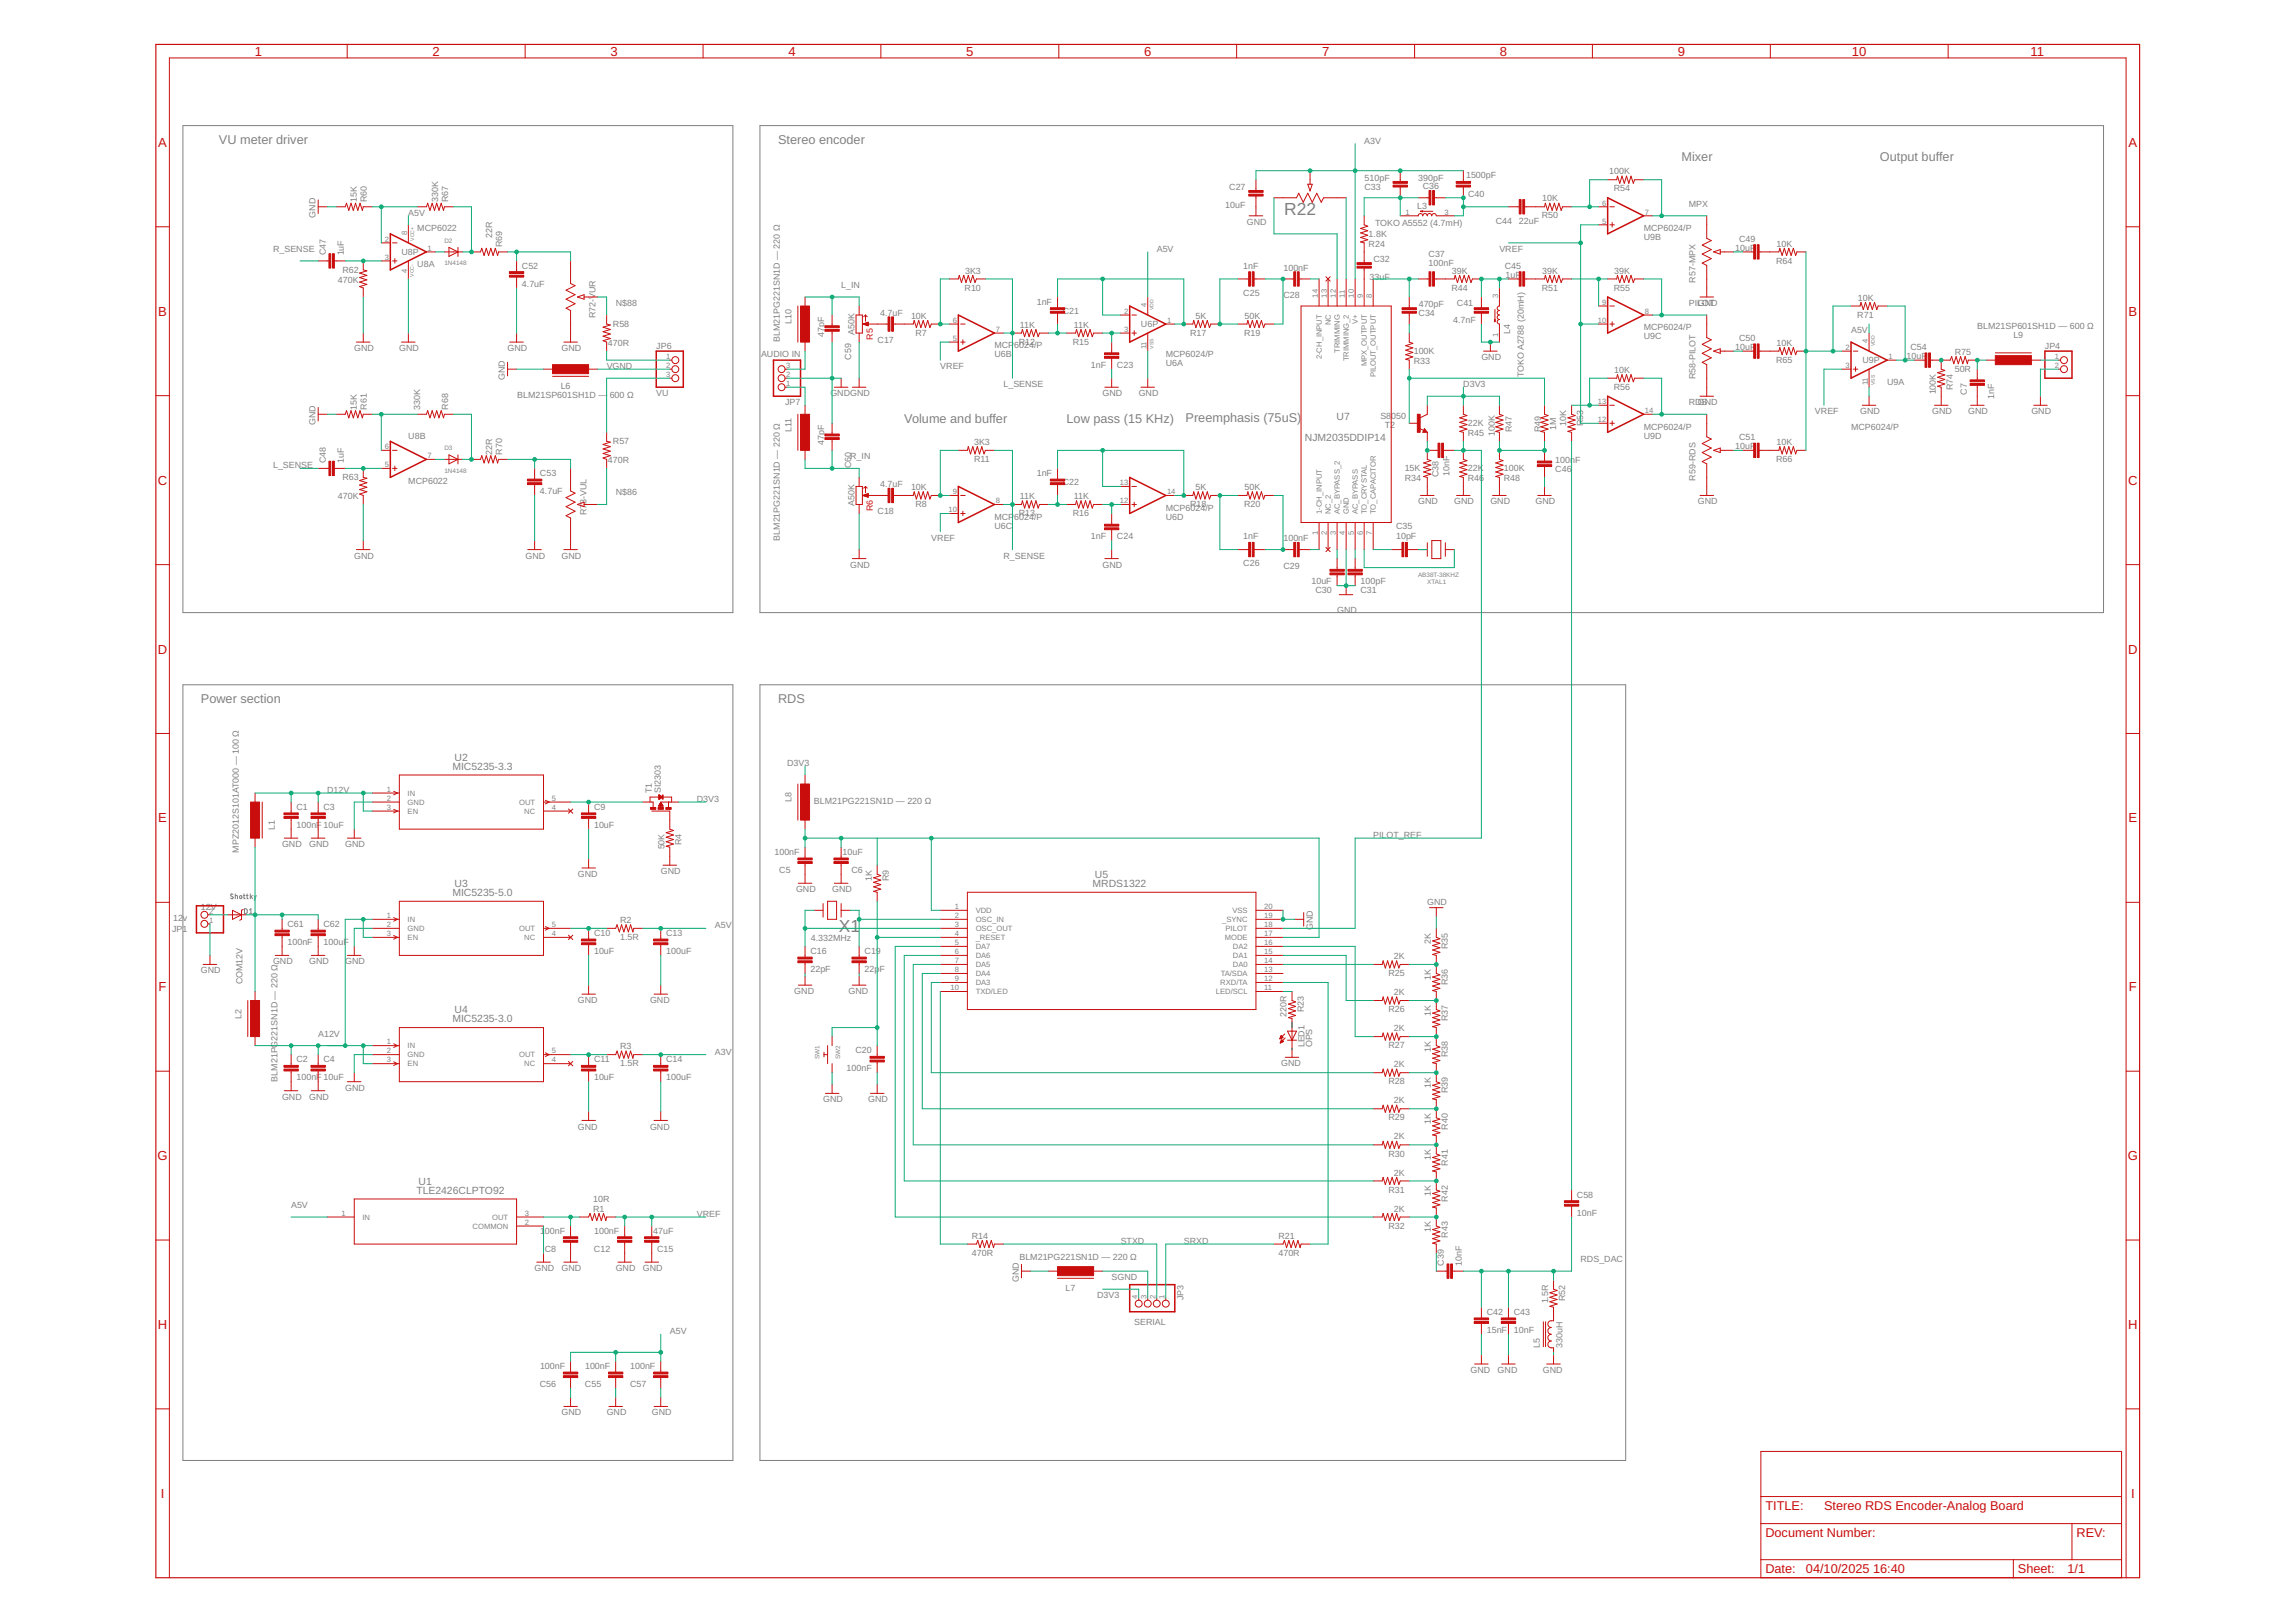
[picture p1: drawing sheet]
<svg xmlns="http://www.w3.org/2000/svg" width="420mm" height="297mm" viewBox="0 0 420 297" stroke-linecap="round" stroke-linejoin="round" font-family="sans-serif">
<defs><g id="words">
<g font-size="3.2" fill="#808080">
<text x="235.1" y="39.4">R22</text>
<text x="153.6" y="170.6">X1</text>
</g>
<g font-size="2.4" fill="#c90d0c">
<text x="46.6" y="10.2">1</text>
<text x="79.2" y="10.2">2</text>
<text x="111.8" y="10.2">3</text>
<text x="144.3" y="10.2">4</text>
<text x="176.9" y="10.2">5</text>
<text x="209.5" y="10.2">6</text>
<text x="242" y="10.2">7</text>
<text x="274.6" y="10.2">8</text>
<text x="307.2" y="10.2">9</text>
<text x="339.1" y="10.2">10</text>
<text x="371.7" y="10.2">11</text>
<text x="29" y="26.9">A</text>
<text x="389.7" y="26.9">A</text>
<text x="29" y="57.8">B</text>
<text x="389.7" y="57.8">B</text>
<text x="28.9" y="88.7">C</text>
<text x="389.6" y="88.7">C</text>
<text x="28.9" y="119.6">D</text>
<text x="389.6" y="119.6">D</text>
<text x="29" y="150.5">E</text>
<text x="389.7" y="150.5">E</text>
<text x="29" y="181.4">F</text>
<text x="389.8" y="181.4">F</text>
<text x="28.8" y="212.3">G</text>
<text x="389.5" y="212.3">G</text>
<text x="28.9" y="243.3">H</text>
<text x="389.6" y="243.3">H</text>
<text x="29.5" y="274.2">I</text>
<text x="390.2" y="274.2">I</text>
</g>
<g font-size="2.3" fill="#808080">
<text x="40.1" y="26.3">VU meter driver</text>
<text x="142.4" y="26.3">Stereo encoder</text>
<text x="307.8" y="29.4">Mixer</text>
<text x="344.2" y="29.4">Output buffer</text>
<text x="165.5" y="77.5">Volume and buffer</text>
<text x="195.3" y="77.5">Low pass (15 KHz)</text>
<text x="217.1" y="77.3">Preemphasis (75uS)</text>
<text x="36.8" y="128.6">Power section</text>
<text x="142.4" y="128.6">RDS</text>
</g>
<g font-size="2.3" fill="#c90d0c">
<text x="323.2" y="276.4">TITLE:</text>
<text x="323.2" y="281.3">Document Number:</text>
<text x="333.9" y="276.4">Stereo RDS Encoder-Analog Board</text>
<text x="380.2" y="281.3">REV:</text>
<text x="323.2" y="287.9">Date:</text>
<text x="330.6" y="287.9">04/10/2025</text>
<text x="342.9" y="287.9">16:40</text>
<text x="369.4" y="287.9">Sheet:</text>
<text x="378.5" y="287.9">1/1</text>
</g>
<g font-size="1.9" fill="#808080">
<text x="244.7" y="76.9">U7</text>
<text x="238.9" y="80.7">NJM2035DDIP14</text>
<text x="82.8" y="140.9">MIC5235-3.3</text>
<text x="83.2" y="139.2">U2</text>
<text x="200.4" y="160.7">U5</text>
<text x="82.8" y="164">MIC5235-5.0</text>
<text x="83.2" y="162.3">U3</text>
<text x="200" y="162.3">MRDS1322</text>
<text x="83.2" y="185.4">U4</text>
<text x="82.8" y="187.1">MIC5235-3.0</text>
<text x="76.2" y="218.5">TLE2426CLPTO92</text>
<text x="76.6" y="216.8">U1</text>
</g>
<g font-size="1.6" fill="#808080">
<text x="249.7" y="26.3">A3V</text>
<text x="225" y="34.7">C27</text>
<text x="249.8" y="34.7">C33</text>
<text x="249.8" y="33.1">510pF</text>
<text x="259.7" y="33.1">390pF</text>
<text x="260.5" y="34.6">C36</text>
<text x="268.4" y="32.6">1500pF</text>
<text x="294.6" y="31.9">100K</text>
<text x="295.5" y="35">R54</text>
<text x="57.8" y="39.8" transform="rotate(-90 57.8 39.8)">GND</text>
<text x="65.3" y="37" transform="rotate(-90 65.3 37)">15K</text>
<text x="67.2" y="37" transform="rotate(-90 67.2 37)">R60</text>
<text x="74.8" y="39.5">A5V</text>
<text x="80.2" y="37" transform="rotate(-90 80.2 37)">330K</text>
<text x="82" y="37" transform="rotate(-90 82 37)">R67</text>
<text x="224.3" y="38">10uF</text>
<text x="228.3" y="41.1">GND</text>
<text x="251.7" y="41.3">TOKO A5552 (4.7mH)</text>
<text x="259.5" y="38.2">L3</text>
<text x="268.8" y="36">C40</text>
<text x="273.8" y="40.9">C44</text>
<text x="278.1" y="40.9">22uF</text>
<text x="282.2" y="40">R50</text>
<text x="282.3" y="36.9">10K</text>
<text x="309.2" y="37.8">MPX</text>
<text x="50" y="46.1">R_SENSE</text>
<text x="59.6" y="46.8" transform="rotate(-90 59.6 46.8)">C47</text>
<text x="62.9" y="46.8" transform="rotate(-90 62.9 46.8)">1uF</text>
<text x="73.5" y="46.6">U8P</text>
<text x="76.4" y="42.3">MCP6022</text>
<text x="90.1" y="43.6" transform="rotate(-90 90.1 43.6)">22R</text>
<text x="91.9" y="45.3" transform="rotate(-90 91.9 45.3)">R69</text>
<text x="211.8" y="46.1">A5V</text>
<text x="250.6" y="43.3">1.8K</text>
<text x="250.6" y="45.1">R24</text>
<text x="251.5" y="47.9">C32</text>
<text x="261.5" y="47.1">C37</text>
<text x="274.5" y="46.1">VREF</text>
<text x="300.9" y="42.3">MCP6024/P</text>
<text x="300.9" y="44">U9B</text>
<text x="317.7" y="45.9">10uF</text>
<text x="318.4" y="44.2">C49</text>
<text x="325.3" y="45.1">10K</text>
<text x="61.9" y="51.7">470K</text>
<text x="62.7" y="49.9">R62</text>
<text x="76.4" y="48.9">U8A</text>
<text x="95.6" y="52.5">4.7uF</text>
<text x="95.6" y="49.2">C52</text>
<text x="154" y="52.7">L_IN</text>
<text x="176.6" y="53.2">R10</text>
<text x="176.7" y="50.1">3K3</text>
<text x="227.6" y="49.2">1nF</text>
<text x="235" y="49.6">100nF</text>
<text x="250.7" y="51.2">3</text>
<text x="251.6" y="51.2">3uF</text>
<text x="261.5" y="48.7">100nF</text>
<text x="265.7" y="53.2">R44</text>
<text x="265.8" y="50.1">39K</text>
<text x="275.5" y="49.2">C45</text>
<text x="275.6" y="50.8">1uF</text>
<text x="282.2" y="53.2">R51</text>
<text x="282.3" y="50.1">39K</text>
<text x="295.5" y="53.2">R55</text>
<text x="295.5" y="50.1">39K</text>
<text x="310.4" y="51.7" transform="rotate(-90 310.4 51.7)">R57-MPX</text>
<text x="325.2" y="48.2">R64</text>
<text x="109" y="58.2" transform="rotate(-90 109 58.2)">R72-VUR</text>
<text x="112.2" y="59.8">R58</text>
<text x="112.7" y="56">N$88</text>
<text x="144.9" y="59.3" transform="rotate(-90 144.9 59.3)">L10</text>
<text x="161.1" y="57.8">4.7uF</text>
<text x="166.8" y="58.3">10K</text>
<text x="186.7" y="60">11K</text>
<text x="189.8" y="55.8">1nF</text>
<text x="194.6" y="57.4">C21</text>
<text x="196.6" y="60">11K</text>
<text x="208.9" y="59.8">U6P</text>
<text x="218.8" y="58.3">5K</text>
<text x="227.6" y="54.1">C25</text>
<text x="227.9" y="58.3">50K</text>
<text x="235" y="54.5">C28</text>
<text x="259.7" y="57.8">C34</text>
<text x="259.7" y="56.2">470pF</text>
<text x="266" y="59.1">4.7nF</text>
<text x="266.7" y="56.1">C41</text>
<text x="309.2" y="56">PILOT</text>
<text x="310.8" y="56">GND</text>
<text x="340" y="58.1">R71</text>
<text x="340.1" y="55">10K</text>
<text x="64.8" y="64.3">GND</text>
<text x="73.1" y="64.3">GND</text>
<text x="92.9" y="64.3">GND</text>
<text x="102.8" y="64.3">GND</text>
<text x="111.3" y="63.3">470R</text>
<text x="120.2" y="63.8">JP6</text>
<text x="139.3" y="65.4">AUDIO IN</text>
<text x="142.8" y="62.7" transform="rotate(-90 142.8 62.7)">BLM21PG221SN1D — 220 Ω</text>
<text x="150.9" y="61.6" transform="rotate(-90 150.9 61.6)">47pF</text>
<text x="155.8" y="65.8" transform="rotate(-90 155.8 65.8)">C59</text>
<text x="156.5" y="61.3" transform="rotate(-90 156.5 61.3)">A50K</text>
<text x="160.7" y="62.8">C17</text>
<text x="167.6" y="61.4">R7</text>
<text x="182.1" y="63.8">MCP</text>
<text x="182.1" y="65.4">U6B</text>
<text x="185.7" y="63.8">6024/P</text>
<text x="186.5" y="63.1">R12</text>
<text x="196.4" y="63.1">R15</text>
<text x="213.4" y="65.4">MCP6024/P</text>
<text x="217.9" y="61.4">R17</text>
<text x="227.8" y="61.4">R19</text>
<text x="258.8" y="64.8">100K</text>
<text x="271.2" y="65.9">GND</text>
<text x="276.5" y="61.1" transform="rotate(-90 276.5 61.1)">L4</text>
<text x="300.9" y="60.5">MCP6024/P</text>
<text x="300.9" y="62.1">U9C</text>
<text x="317.7" y="64">10uF</text>
<text x="318.4" y="62.4">C50</text>
<text x="325.3" y="63.3">10K</text>
<text x="338.9" y="61">A5V</text>
<text x="349" y="65.7">10uF</text>
<text x="349.8" y="64">C54</text>
<text x="357.9" y="64.9">R75</text>
<text x="362" y="60.1">BLM21SP601SH1D — 600 Ω</text>
<text x="368.6" y="61.8">L9</text>
<text x="374.4" y="63.8">JP4</text>
<text x="92.4" y="69.5" transform="rotate(-90 92.4 69.5)">GND</text>
<text x="102.6" y="71.2">L6</text>
<text x="111.1" y="67.6">VGND</text>
<text x="172.2" y="67.6">VREF</text>
<text x="183.7" y="70.9">L_SENSE</text>
<text x="199.7" y="67.3">1nF</text>
<text x="204.5" y="67.3">C23</text>
<text x="213.4" y="67.1">U6A</text>
<text x="258.8" y="66.6">R33</text>
<text x="267.9" y="70.9">D3V3</text>
<text x="279" y="69.1" transform="rotate(-90 279 69.1)">TOKO A2788 (20mH)</text>
<text x="295.5" y="71.3">R56</text>
<text x="295.5" y="68.2">10K</text>
<text x="310.4" y="69.4" transform="rotate(-90 310.4 69.4)">R58-PILOT</text>
<text x="325.2" y="66.4">R65</text>
<text x="340.9" y="66.4">U9P</text>
<text x="345.5" y="70.4">U9A</text>
<text x="357.5" y="71.4" transform="rotate(-90 357.5 71.4)">R74</text>
<text x="357.9" y="68.1">50R</text>
<text x="57.8" y="77.8" transform="rotate(-90 57.8 77.8)">GND</text>
<text x="65.3" y="75" transform="rotate(-90 65.3 75)">15K</text>
<text x="67.2" y="75" transform="rotate(-90 67.2 75)">R61</text>
<text x="76.9" y="75" transform="rotate(-90 76.9 75)">330K</text>
<text x="82" y="75" transform="rotate(-90 82 75)">R68</text>
<text x="94.7" y="72.9">BLM21SP601SH1D —</text>
<text x="111.6" y="72.9">600 Ω</text>
<text x="120.2" y="72.5">VU</text>
<text x="143.7" y="74.1">JP7</text>
<text x="152" y="72.5">GNDGND</text>
<text x="201.9" y="72.5">GND</text>
<text x="208.5" y="72.5">GND</text>
<text x="252.7" y="76.6">S8</text>
<text x="254.7" y="76.6">050</text>
<text x="268.7" y="78">22K</text>
<text x="286.7" y="77.9" transform="rotate(-90 286.7 77.9)">10K</text>
<text x="289.8" y="78" transform="rotate(-90 289.8 78)">R53</text>
<text x="309.2" y="74.2">RDGSND</text>
<text x="332.3" y="75.8">VREF</text>
<text x="340.5" y="75.8">GND</text>
<text x="353.7" y="75.8">GND</text>
<text x="354.4" y="72.2" transform="rotate(-90 354.4 72.2)">100K</text>
<text x="360.1" y="72.3" transform="rotate(-90 360.1 72.3)">C7</text>
<text x="360.3" y="75.8">GND</text>
<text x="365.1" y="73" transform="rotate(-90 365.1 73)">1nF</text>
<text x="371.9" y="75.8">GND</text>
<text x="74.8" y="80.3">U8B</text>
<text x="90.1" y="83.2" transform="rotate(-90 90.1 83.2)">22R</text>
<text x="91.9" y="83.2" transform="rotate(-90 91.9 83.2)">R70</text>
<text x="112.2" y="81.3">R57</text>
<text x="144.9" y="79.1" transform="rotate(-90 144.9 79.1)">L11</text>
<text x="150.9" y="81.4" transform="rotate(-90 150.9 81.4)">47pF</text>
<text x="178.3" y="81.4">3K3</text>
<text x="253.5" y="78.3">T2</text>
<text x="268.7" y="79.8">R45</text>
<text x="273.7" y="79.8" transform="rotate(-90 273.7 79.8)">100K</text>
<text x="276.8" y="79.1" transform="rotate(-90 276.8 79.1)">R47</text>
<text x="282.1" y="79.1" transform="rotate(-90 282.1 79.1)">R49</text>
<text x="284.9" y="78.7" transform="rotate(-90 284.9 78.7)">1M</text>
<text x="300.9" y="78.6">MCP6024/P</text>
<text x="300.9" y="80.3">U9D</text>
<text x="317.7" y="82.2">10uF</text>
<text x="318.4" y="80.5">C51</text>
<text x="325.3" y="81.4">10K</text>
<text x="338.9" y="78.6">MCP6024/P</text>
<text x="50" y="85.7">L_SENSE</text>
<text x="59.6" y="84.7" transform="rotate(-90 59.6 84.7)">C48</text>
<text x="62.7" y="87.9">R63</text>
<text x="62.9" y="84.7" transform="rotate(-90 62.9 84.7)">1uF</text>
<text x="74.8" y="88.5">MCP6022</text>
<text x="98.9" y="87.1">C53</text>
<text x="111.3" y="84.7">470R</text>
<text x="155.6" y="84.1">R_IN</text>
<text x="155.8" y="85.6" transform="rotate(-90 155.8 85.6)">C60</text>
<text x="161.1" y="89.2">4.7uF</text>
<text x="166.8" y="89.7">10K</text>
<text x="178.4" y="84.6">R11</text>
<text x="189.8" y="87.1">1nF</text>
<text x="194.6" y="88.8">C22</text>
<text x="218.8" y="89.7">5K</text>
<text x="227.9" y="89.7">50K</text>
<text x="257.2" y="86.2">15K</text>
<text x="257.2" y="88">R34</text>
<text x="263.4" y="87.4" transform="rotate(-90 263.4 87.4)">C38</text>
<text x="265.3" y="87" transform="rotate(-90 265.3 87)">10nF</text>
<text x="268.7" y="86.2">22K</text>
<text x="268.7" y="88">R46</text>
<text x="275.3" y="86.2">100K</text>
<text x="275.3" y="88">R48</text>
<text x="284.7" y="84.8">100nF</text>
<text x="284.7" y="86.5">C46</text>
<text x="310.4" y="88" transform="rotate(-90 310.4 88)">R59-RDS</text>
<text x="325.2" y="84.6">R66</text>
<text x="61.9" y="91.3">470K</text>
<text x="98.9" y="90.4">4.7uF</text>
<text x="107.4" y="94.3" transform="rotate(-90 107.4 94.3)">R73-VUL</text>
<text x="112.7" y="90.7">N$86</text>
<text x="156.5" y="92.7" transform="rotate(-90 156.5 92.7)">A50K</text>
<text x="160.7" y="94.1">C18</text>
<text x="167.6" y="92.8">R8</text>
<text x="182.1" y="95.1">MCP</text>
<text x="185.7" y="95.1">6024/P</text>
<text x="186.5" y="94.5">R13</text>
<text x="186.7" y="91.3">11K</text>
<text x="196.4" y="94.5">R16</text>
<text x="196.6" y="91.3">11K</text>
<text x="213.4" y="93.5">MCP6024/P</text>
<text x="213.4" y="95.1">U6D</text>
<text x="217.9" y="92.8">R18</text>
<text x="227.8" y="92.8">R20</text>
<text x="259.6" y="92.3">GND</text>
<text x="266.2" y="92.3">GND</text>
<text x="272.9" y="92.3">GND</text>
<text x="281.1" y="92.3">GND</text>
<text x="310.8" y="92.3">GND</text>
<text x="142.8" y="99" transform="rotate(-90 142.8 99)">BLM21PG221SN1D — 220 Ω</text>
<text x="170.5" y="98.9">VREF</text>
<text x="182.1" y="96.8">U6C</text>
<text x="199.7" y="98.7">1nF</text>
<text x="204.5" y="98.7">C24</text>
<text x="227.6" y="98.7">1nF</text>
<text x="235" y="99.1">100nF</text>
<text x="255.6" y="98.6">10pF</text>
<text x="255.6" y="96.8">C35</text>
<text x="64.8" y="102.2">GND</text>
<text x="96.2" y="102.2">GND</text>
<text x="102.8" y="102.2">GND</text>
<text x="155.6" y="103.9">GND</text>
<text x="183.7" y="102.2">R_SENSE</text>
<text x="201.9" y="103.9">GND</text>
<text x="227.6" y="103.6">C26</text>
<text x="235" y="104">C29</text>
<text x="240.1" y="106.9">10uF</text>
<text x="249.1" y="106.9">100pF</text>
<text x="240.8" y="108.6">C30</text>
<text x="244.8" y="112.1">GND</text>
<text x="249.1" y="108.6">C31</text>
<text x="144.1" y="140.2">D3V3</text>
<text x="54.3" y="148.2">C1</text>
<text x="59.2" y="148.2">C3</text>
<text x="59.9" y="145.1">D12V</text>
<text x="108.8" y="148.2">C9</text>
<text x="119.3" y="145.1" transform="rotate(-90 119.3 145.1)">T1</text>
<text x="121" y="145.1" transform="rotate(-90 121 145.1)">SI2303</text>
<text x="127.6" y="146.8">D3V3</text>
<text x="144.9" y="146.8" transform="rotate(-90 144.9 146.8)">L8</text>
<text x="149" y="147.1">BLM21PG221SN1D — 220 Ω</text>
<text x="50.3" y="151.9" transform="rotate(-90 50.3 151.9)">L1</text>
<text x="51.6" y="155.1">GND</text>
<text x="54.3" y="151.5">100nF 10uF</text>
<text x="56.6" y="155.1">GND</text>
<text x="63.2" y="155.1">GND</text>
<text x="108.8" y="151.5">10uF</text>
<text x="121.6" y="155.5" transform="rotate(-90 121.6 155.5)">50K</text>
<text x="124.8" y="154.6" transform="rotate(-90 124.8 154.6)">R4</text>
<text x="251.4" y="153.4">PILOT_REF</text>
<text x="43.7" y="156.1" transform="rotate(-90 43.7 156.1)">MPZ2012S101AT000 — 100 Ω</text>
<text x="105.8" y="160.5">GND</text>
<text x="121" y="160">GND</text>
<text x="141.8" y="156.5">100nF</text>
<text x="142.7" y="159.8">C5</text>
<text x="154.3" y="156.5">10uF</text>
<text x="155.9" y="159.8">C6</text>
<text x="159.6" y="161.2" transform="rotate(-90 159.6 161.2)">1K</text>
<text x="162.7" y="161.3" transform="rotate(-90 162.7 161.3)">R9</text>
<text x="36.8" y="166.6">12V</text>
<text x="145.7" y="163.3">GND</text>
<text x="152.3" y="163.3">GND</text>
<text x="261.3" y="165.6">GND</text>
<text x="31.5" y="170.7">JP1</text>
<text x="31.7" y="168.6">12</text>
<text x="33.5" y="168.6">v</text>
<text x="52.6" y="173">100nF</text>
<text x="52.6" y="169.7">C61</text>
<text x="59.2" y="173">100uF</text>
<text x="59.2" y="169.7">C62</text>
<text x="108.8" y="171.3">C10</text>
<text x="113.5" y="172.1">1.5R</text>
<text x="113.5" y="168.9">R2</text>
<text x="122" y="171.3">C13</text>
<text x="130.9" y="169.9">A5V</text>
<text x="148.4" y="172.2">4.332MHz</text>
<text x="240.3" y="170.2" transform="rotate(-90 240.3 170.2)">GND</text>
<text x="262" y="172.7" transform="rotate(-90 262 172.7)">2K</text>
<text x="265.1" y="173.7" transform="rotate(-90 265.1 173.7)">R35</text>
<text x="36.8" y="178.2">GND</text>
<text x="50" y="176.5">GND</text>
<text x="56.6" y="176.5">GND</text>
<text x="63.2" y="176.5">GND</text>
<text x="108.8" y="174.6">10uF</text>
<text x="122" y="174.6">100uF</text>
<text x="148.4" y="177.9">22pF</text>
<text x="148.4" y="174.6">C16</text>
<text x="158.3" y="177.9">22p</text>
<text x="158.3" y="174.6">C19</text>
<text x="161" y="177.9">F</text>
<text x="254.2" y="178.6">R25</text>
<text x="255.2" y="175.5">2K</text>
<text x="262" y="179.3" transform="rotate(-90 262 179.3)">1K</text>
<text x="44.4" y="180.1" transform="rotate(-90 44.4 180.1)">COM12V</text>
<text x="105.8" y="183.6">GND</text>
<text x="119" y="183.6">GND</text>
<text x="145.4" y="182">GND</text>
<text x="155.3" y="182">GND</text>
<text x="238.7" y="185.3" transform="rotate(-90 238.7 185.3)">R23</text>
<text x="254.2" y="185.3">R26</text>
<text x="255.2" y="182.1">2K</text>
<text x="262" y="185.9" transform="rotate(-90 262 185.9)">1K</text>
<text x="265.1" y="180.3" transform="rotate(-90 265.1 180.3)">R36</text>
<text x="44.2" y="186.4" transform="rotate(-90 44.2 186.4)">L2</text>
<text x="58.2" y="189.7">A12V</text>
<text x="235.6" y="186.2" transform="rotate(-90 235.6 186.2)">220R</text>
<text x="238.8" y="191.7" transform="rotate(-90 238.8 191.7)">LED1</text>
<text x="240.2" y="191.7" transform="rotate(-90 240.2 191.7)">OPS</text>
<text x="254.2" y="191.9">R27</text>
<text x="255.2" y="188.7">2K</text>
<text x="265.1" y="186.9" transform="rotate(-90 265.1 186.9)">R37</text>
<text x="50.8" y="198" transform="rotate(-90 50.8 198)">BLM21PG221SN1D — 220 Ω</text>
<text x="54.3" y="197.7">100nF 10uF</text>
<text x="54.3" y="194.4">C2</text>
<text x="59.2" y="194.4">C4</text>
<text x="108.8" y="197.7">10uF</text>
<text x="108.8" y="194.4">C11</text>
<text x="113.5" y="195.2">1.5R</text>
<text x="113.5" y="192">R3</text>
<text x="122" y="197.7">100uF</text>
<text x="122" y="194.4">C14</text>
<text x="130.9" y="193">A3V</text>
<text x="155" y="196.1">100nF</text>
<text x="156.6" y="192.8">C20</text>
<text x="234.6" y="195.2">GND</text>
<text x="255.2" y="195.3">2K</text>
<text x="262" y="192.5" transform="rotate(-90 262 192.5)">1K</text>
<text x="265.1" y="193.5" transform="rotate(-90 265.1 193.5)">R38</text>
<text x="51.6" y="201.3">GND</text>
<text x="56.6" y="201.3">GND</text>
<text x="63.2" y="199.6">GND</text>
<text x="150.7" y="201.8">GND</text>
<text x="158.9" y="201.8">GND</text>
<text x="254.2" y="198.5">R28</text>
<text x="255.2" y="201.9">2K</text>
<text x="262" y="199.1" transform="rotate(-90 262 199.1)">1K</text>
<text x="265.1" y="200.1" transform="rotate(-90 265.1 200.1)">R39</text>
<text x="105.8" y="206.7">GND</text>
<text x="119" y="206.7">GND</text>
<text x="254.2" y="205.1">R29</text>
<text x="255.2" y="208.5">2K</text>
<text x="262" y="205.7" transform="rotate(-90 262 205.7)">1K</text>
<text x="265.1" y="206.7" transform="rotate(-90 265.1 206.7)">R40</text>
<text x="254.2" y="211.7">R30</text>
<text x="255.2" y="215.1">2K</text>
<text x="262" y="212.3" transform="rotate(-90 262 212.3)">1K</text>
<text x="265.1" y="213.3" transform="rotate(-90 265.1 213.3)">R41</text>
<text x="53.3" y="221.1">A5V</text>
<text x="108.6" y="219.9">10R</text>
<text x="108.6" y="221.8">R1</text>
<text x="254.2" y="218.3">R31</text>
<text x="255.2" y="221.8">2K</text>
<text x="262" y="218.9" transform="rotate(-90 262 218.9)">1K</text>
<text x="265.1" y="219.9" transform="rotate(-90 265.1 219.9)">R42</text>
<text x="288.7" y="219.2">C58</text>
<text x="98.9" y="225.8">1</text>
<text x="99.8" y="225.8">00nF</text>
<text x="108.8" y="225.8">100nF</text>
<text x="119.6" y="225.8">47uF</text>
<text x="127.6" y="222.7">VREF</text>
<text x="177.9" y="226.7">R14</text>
<text x="205.2" y="227.7">STXD</text>
<text x="216.7" y="227.7">SRXD</text>
<text x="234.1" y="226.7">R21</text>
<text x="254.2" y="224.9">R32</text>
<text x="262" y="225.5" transform="rotate(-90 262 225.5)">1K</text>
<text x="265.1" y="226.5" transform="rotate(-90 265.1 226.5)">R43</text>
<text x="288.7" y="222.5">10nF</text>
<text x="97.9" y="232.6">GND</text>
<text x="99.8" y="229.1">C8</text>
<text x="102.8" y="232.6">GND</text>
<text x="108.7" y="229.1">C12</text>
<text x="112.7" y="232.6">GND</text>
<text x="117.7" y="232.6">GND</text>
<text x="120.3" y="229.1">C15</text>
<text x="177.9" y="229.8">470R</text>
<text x="186.6" y="230.7">BLM21PG221SN1D — 220 Ω</text>
<text x="234.1" y="229.8">470R</text>
<text x="264.3" y="231.6" transform="rotate(-90 264.3 231.6)">C39</text>
<text x="267.7" y="231.6" transform="rotate(-90 267.7 231.6)">10nF</text>
<text x="289.4" y="231">RDS_DAC</text>
<text x="186.5" y="234.6" transform="rotate(-90 186.5 234.6)">GND</text>
<text x="195.1" y="236.3">L7</text>
<text x="200.9" y="237.6">D3V3</text>
<text x="203.5" y="234.3">SGND</text>
<text x="216.6" y="237.9" transform="rotate(-90 216.6 237.9)">JP3</text>
<text x="283.4" y="238.6" transform="rotate(-90 283.4 238.6)">1.5R</text>
<text x="286.5" y="238.1" transform="rotate(-90 286.5 238.1)">R52</text>
<text x="122.6" y="244.2">A5V</text>
<text x="207.6" y="242.5">SERIAL</text>
<text x="272.2" y="243.9">15nF</text>
<text x="272.2" y="240.6">C42</text>
<text x="277.1" y="243.9">10nF</text>
<text x="277.1" y="240.6">C43</text>
<text x="98.9" y="250.6">100nF</text>
<text x="107.1" y="250.6">100nF</text>
<text x="115.4" y="250.6">100nF</text>
<text x="269.2" y="251.3">GND</text>
<text x="274.2" y="251.3">GND</text>
<text x="281.9" y="246.7" transform="rotate(-90 281.9 246.7)">L5</text>
<text x="282.4" y="251.3">GND</text>
<text x="286.1" y="246.7" transform="rotate(-90 286.1 246.7)">330uH</text>
<text x="98.8" y="253.9">C56</text>
<text x="107.1" y="253.9">C55</text>
<text x="115.3" y="253.9">C57</text>
<text x="102.8" y="259">GND</text>
<text x="111.1" y="259">GND</text>
<text x="119.3" y="259">GND</text>
</g>
<g font-size="1.6" fill="#c90d0c">
<text x="159.8" y="62.2" transform="rotate(-90 159.8 62.2)">R5</text>
<text x="159.8" y="93.6" transform="rotate(-90 159.8 93.6)">R6</text>
</g>
<g font-size="1.4" fill="#808080">
<text x="257.3" y="39.3">1</text>
<text x="264.5" y="39.3">3</text>
<text x="293.3" y="37.6">6</text>
<text x="293.3" y="40.9">5</text>
<text x="301.1" y="39.3">7</text>
<text x="70.4" y="44.2">2</text>
<text x="70.4" y="47.5">3</text>
<text x="74.5" y="42.9" transform="rotate(-90 74.5 42.9)">8</text>
<text x="78.3" y="45.9">1</text>
<text x="74.5" y="50.1" transform="rotate(-90 74.5 50.1)">4</text>
<text x="174.4" y="59.1">6</text>
<text x="205.8" y="57.4">2</text>
<text x="209.9" y="56.1" transform="rotate(-90 209.9 56.1)">4</text>
<text x="213.7" y="59.1">1</text>
<text x="241.3" y="54.5" transform="rotate(-90 241.3 54.5)">14</text>
<text x="242.9" y="54.5" transform="rotate(-90 242.9 54.5)">13</text>
<text x="243.6" y="59.5" transform="rotate(-90 243.6 59.5)">NC</text>
<text x="244.6" y="54.5" transform="rotate(-90 244.6 54.5)">12</text>
<text x="246.2" y="54.5" transform="rotate(-90 246.2 54.5)">11</text>
<text x="247.9" y="54.5" transform="rotate(-90 247.9 54.5)">10</text>
<text x="248.6" y="59.3" transform="rotate(-90 248.6 59.3)">V+</text>
<text x="249.5" y="54.5" transform="rotate(-90 249.5 54.5)">9</text>
<text x="251.2" y="54.5" transform="rotate(-90 251.2 54.5)">8</text>
<text x="274.3" y="54.5" transform="rotate(-90 274.3 54.5)">3</text>
<text x="292.5" y="59.1">10</text>
<text x="293.3" y="55.8">9</text>
<text x="301.1" y="57.4">8</text>
<text x="122" y="65.7">1</text>
<text x="174.4" y="62.4">5</text>
<text x="182.3" y="60.7">7</text>
<text x="205.8" y="60.7">3</text>
<text x="209.9" y="63.9" transform="rotate(-90 209.9 63.9)">11</text>
<text x="242" y="65.8" transform="rotate(-90 242 65.8)">2-CH_INPUT</text>
<text x="245.3" y="64.6" transform="rotate(-90 245.3 64.6)">TRIMMING</text>
<text x="274.3" y="61.6" transform="rotate(-90 274.3 61.6)">1</text>
<text x="337.9" y="64">2</text>
<text x="342" y="62.7" transform="rotate(-90 342 62.7)">4</text>
<text x="345.7" y="65.7">1</text>
<text x="376.2" y="65.7">1</text>
<text x="122" y="67.3">2</text>
<text x="122" y="69">3</text>
<text x="144" y="70.6">1</text>
<text x="144" y="69">2</text>
<text x="144" y="67.3">3</text>
<text x="246.9" y="66.1" transform="rotate(-90 246.9 66.1)">TRIMMING_2</text>
<text x="250.2" y="67.1" transform="rotate(-90 250.2 67.1)">MPX_OUTPUT</text>
<text x="251.9" y="69.1" transform="rotate(-90 251.9 69.1)">PILOUT_OUTPUT</text>
<text x="337.9" y="67.3">3</text>
<text x="342" y="70.5" transform="rotate(-90 342 70.5)">11</text>
<text x="376.2" y="67.3">2</text>
<text x="292.5" y="73.9">13</text>
<text x="292.5" y="77.2">12</text>
<text x="301.1" y="75.6">14</text>
<text x="70.4" y="82.2">6</text>
<text x="78.3" y="83.8">7</text>
<text x="70.4" y="85.5">5</text>
<text x="205" y="88.8">13</text>
<text x="173.7" y="93.7">10</text>
<text x="174.4" y="90.4">9</text>
<text x="182.3" y="92.1">8</text>
<text x="205" y="92.1">12</text>
<text x="213.7" y="90.4">14</text>
<text x="242" y="94.1" transform="rotate(-90 242 94.1)">1-CH_INPUT</text>
<text x="243.6" y="94.1" transform="rotate(-90 243.6 94.1)">NC_2</text>
<text x="245.3" y="94.1" transform="rotate(-90 245.3 94.1)">AC_BYPASS_2</text>
<text x="246.9" y="94.1" transform="rotate(-90 246.9 94.1)">GND</text>
<text x="248.6" y="94.1" transform="rotate(-90 248.6 94.1)">AC_BYPASS</text>
<text x="250.2" y="94.1" transform="rotate(-90 250.2 94.1)">TO_CRYSTAL</text>
<text x="251.9" y="94.1" transform="rotate(-90 251.9 94.1)">TO_CAPACITOR</text>
<text x="241.3" y="97.9" transform="rotate(-90 241.3 97.9)">1</text>
<text x="242.9" y="97.9" transform="rotate(-90 242.9 97.9)">2</text>
<text x="244.6" y="97.9" transform="rotate(-90 244.6 97.9)">3</text>
<text x="246.2" y="97.9" transform="rotate(-90 246.2 97.9)">4</text>
<text x="247.9" y="97.9" transform="rotate(-90 247.9 97.9)">5</text>
<text x="249.5" y="97.9" transform="rotate(-90 249.5 97.9)">6</text>
<text x="251.2" y="97.9" transform="rotate(-90 251.2 97.9)">7</text>
<text x="70.8" y="144.9">1</text>
<text x="70.8" y="146.6">2</text>
<text x="70.8" y="148.2">3</text>
<text x="74.6" y="145.6">IN</text>
<text x="74.6" y="147.3">GND</text>
<text x="74.6" y="148.9">EN</text>
<text x="95.1" y="147.3">OUT</text>
<text x="96" y="148.9">NC</text>
<text x="101" y="148.2">4</text>
<text x="101" y="146.6">5</text>
<text x="38.3" y="167.2">2</text>
<text x="174.8" y="166.4">1</text>
<text x="178.6" y="167.1">VDD</text>
<text x="225.6" y="167.1">VSS</text>
<text x="231.4" y="166.4">20</text>
<text x="38.3" y="168.9">1</text>
<text x="70.8" y="168">1</text>
<text x="70.8" y="169.7">2</text>
<text x="70.8" y="171.3">3</text>
<text x="74.6" y="168.8">IN</text>
<text x="74.6" y="170.4">GND</text>
<text x="74.6" y="172.1">EN</text>
<text x="95.1" y="170.4">OUT</text>
<text x="96" y="172.1">NC</text>
<text x="101" y="171.3">4</text>
<text x="101" y="169.7">5</text>
<text x="174.8" y="168">2</text>
<text x="174.8" y="169.7">3</text>
<text x="174.8" y="171.3">4</text>
<text x="174.8" y="173">5</text>
<text x="178.6" y="168.8">OSC_IN</text>
<text x="178.6" y="170.4">OSC_OUT</text>
<text x="178.6" y="172.1">_RESET</text>
<text x="178.6" y="173.7">DA7</text>
<text x="223.8" y="168.8">_SYNC</text>
<text x="224.2" y="172.1">MODE</text>
<text x="224.4" y="170.4">PILOT</text>
<text x="225.7" y="173.7">DA2</text>
<text x="231.4" y="173">16</text>
<text x="231.4" y="171.3">17</text>
<text x="231.4" y="169.7">18</text>
<text x="231.4" y="168">19</text>
<text x="174.8" y="174.6">6</text>
<text x="174.8" y="176.3">7</text>
<text x="174.8" y="177.9">8</text>
<text x="174.8" y="179.6">9</text>
<text x="178.6" y="175.4">DA6</text>
<text x="178.6" y="177">DA5</text>
<text x="178.6" y="178.7">DA4</text>
<text x="223.5" y="178.7">TA/SDA</text>
<text x="225.7" y="177">DA0</text>
<text x="225.7" y="175.4">DA1</text>
<text x="231.4" y="179.6">12</text>
<text x="231.4" y="177.9">13</text>
<text x="231.4" y="176.3">14</text>
<text x="231.4" y="174.6">15</text>
<text x="174" y="181.2">10</text>
<text x="178.6" y="180.3">DA3</text>
<text x="178.6" y="182">TXD/LED</text>
<text x="222.6" y="182">LED/SCL</text>
<text x="223.4" y="180.3">RXD/TA</text>
<text x="231.4" y="181.2">11</text>
<text x="70.8" y="191.1">1</text>
<text x="74.6" y="191.9">IN</text>
<text x="70.8" y="192.8">2</text>
<text x="70.8" y="194.4">3</text>
<text x="74.6" y="193.5">GND</text>
<text x="74.6" y="195.2">EN</text>
<text x="95.1" y="193.5">OUT</text>
<text x="96" y="195.2">NC</text>
<text x="101" y="194.4">4</text>
<text x="101" y="192.8">5</text>
<text x="62.5" y="222.5">1</text>
<text x="66.4" y="223.2">IN</text>
<text x="86.5" y="224.9">COMMON</text>
<text x="90.1" y="223.2">OUT</text>
<text x="96.1" y="224.2">2</text>
<text x="96.1" y="222.5">3</text>
<text x="208.2" y="237.7" transform="rotate(-90 208.2 237.7)">4</text>
<text x="209.9" y="237.7" transform="rotate(-90 209.9 237.7)">3</text>
<text x="211.5" y="237.7" transform="rotate(-90 211.5 237.7)">2</text>
<text x="213.2" y="237.7" transform="rotate(-90 213.2 237.7)">1</text>
</g>
<g font-size="1.2" fill="#808080">
<text x="81.4" y="44.4">D2</text>
<text x="81.4" y="48.6">1N4148</text>
<text x="81.4" y="82.4">D3</text>
<text x="81.4" y="86.5">1N4148</text>
<text x="259.6" y="105.6">AB38T-38KHZ</text>
<text x="261.3" y="106.9">XTAL1</text>
<text x="150" y="193.9" transform="rotate(-90 150 193.9)">SW1</text>
<text x="153.8" y="193.9" transform="rotate(-90 153.8 193.9)">SW2</text>
</g>
<g font-size=".9" fill="#808080">
<text x="75.8" y="44.1" transform="rotate(-90 75.8 44.1)">VCC+</text>
<text x="75.8" y="50.6" transform="rotate(-90 75.8 50.6)">VCC-</text>
<text x="211.2" y="56.7" transform="rotate(-90 211.2 56.7)">VDD</text>
<text x="211.2" y="63.8" transform="rotate(-90 211.2 63.8)">VSS</text>
<text x="343.3" y="63.3" transform="rotate(-90 343.3 63.3)">VDD</text>
<text x="343.2" y="70.4" transform="rotate(-90 343.2 70.4)">VSS</text>
</g>
</g></defs>
<g fill="none" stroke="#808080" stroke-width=".18">
<path d="M33.5 23h100.7v89.1h-100.7zM139.1 23h246v89.1h-246zM33.5 125.3h100.7v142h-100.7zM139.1 125.3h158.5v142h-158.5zM42.7 163.7l-.4-.1-.1 .2 .5 .4v.2l-.2 .1-.3-.1M43.1 163.9l.4 .1v.5M43.1 163.6v.9M44 163.9h.2l.1 .2-.1 .4-.3-.1zM44.6 163.9h.3M44.7 163.6v.7l.2 .2M44.8 166.3l.4 .2 .1 .5-.2 .2h-.3zM45.1 163.9h.3"/>
<path d="M45.2 163.6v.7l.2 .2M45.4 164.5h.1M45.7 167.2h.5M45.7 166.5l.2-.2v.9M45.8 163.6v.9M46 164.1l.2 .4M46.2 163.9l-.4 .3M46.5 163.9l.2 .6M46.9 163.9l-.4 .9"/>
</g>
<g fill="none" stroke="#c90d0c" stroke-width=".18">
<path d="M63.6 8.1v2.5M96.1 8.1v2.5M128.7 8.1v2.5M161.3 8.1v2.5M193.8 8.1v2.5M226.4 8.1v2.5M259 8.1v2.5M291.5 8.1v2.5M324.1 8.1v2.5M356.7 8.1v2.5M58.3 37.8h1.6M58.3 36.6v2.5"/>
<path d="M61.6 37.8h1.6l.2-.6 .5 1.3 .4-1.3 .4 1.3 .4-1.3 .4 1.3 .4-1.3 .4 1.3 .2-.7h1.7M76.4 37.8h1.7l.2-.6 .4 1.3 .4-1.3 .4 1.3 .4-1.3 .5 1.3 .4-1.3 .4 1.3 .2-.7h1.6M228.7 39.5h2.5M229.9 32.9v2M229.9 35.9v3.6M233.2 36.2h4.2l.4-.8 .8 1.6 .8-1.6 .8 1.6 .9-1.6 .8 1.6 .4-.8h4.1M239.4 33.7h.8l-.4 1.2zM239.8 31.2v2.5M249.7 39.5v1.6l.7 .3-1.3 .4 1.3 .4-1.3 .4 1.3 .5-1.3 .4 1.3 .4-1.3 .4 .6 .1v3.7M256.3 39.5h3.4a.41 .41 0 0 1 .4-.4 .41 .41 0 0 1 .4 .4 .41 .41 0 0 1 .4-.4 .41 .41 0 0 1 .4 .4 .41 .41 0 0 1 .4-.4 .41 .41 0 0 1 .4 .4 .41 .41 0 0 1 .4-.4 .41 .41 0 0 1 .5 .4h3.3M256.3 31.2v2M256.3 34.2v2"/>
<path d="M259.7 36.2h1.9M260.1 38.7h2.2M260.1 38.7l.4 .1M260.5 38.6l-.4 .1M262.6 36.2h2M267.9 31.2v2M267.9 34.2v2M276.2 37.8h1.9M279.1 37.8h3.7l.1-.6 .4 1.3 .4-1.3 .5 1.3 .4-1.3 .4 1.3 .4-1.3 .4 1.3 .3-.7h1.6M292.7 37.8h1.6M294.3 32.9h1.7l.1-.7 .4 1.3 .4-1.3 .5 1.3 .4-1.3 .4 1.3 .4-1.3 .4 1.3 .3-.6h1.6M294.7 37.8h.9"/>
<path d="M300.9 39.5h1.7M312.5 39.5v4.1l.8 .4-1.7 .9 1.7 .8-1.7 .8 1.7 .8-1.7 .9 .9 .4v5.8M28.5 41.5h2.5M58.3 47.8h1.9M61.2 47.8h2M66.5 47.8v1.6l.7 .2-1.4 .4 1.4 .4-1.4 .4 1.4 .4-1.4 .4 1.4 .4-1.4 .5 .7 .2v1.7M69.8 47.8h1.7M69.8 44.4h1.7M71.9 47.8h.8M71.9 44.4h.8M72.3 47.3v.9M74.8 41.1v3.3"/>
<path d="M74.8 47.8v3.3M78.1 46.1h1.6M81.4 46.1h3.3M82.2 45.3l1.6 .8-1.6 .8zM83.8 45.3v1.6M86.3 46.1h1.7l.2-.7 .4 1.4 .4-1.4 .5 1.4 .4-1.4 .4 1.4 .4-1.4 .4 1.4 .2-.7h1.6M94.6 47.8v1.9M94.6 50.7v2M104.5 47.8v4.1l.8 .4-1.7 .8 1.7 .8-1.7 .9 1.7 .8-1.7 .8 .9 .4v5.8M105.7 54.4l1.2-.5v.9zM106.9 54.4h2.5M111.1 57.7v1.6l.6 .2-1.3 .4 1.3 .4-1.3 .4 1.3 .4-1.3 .4 1.3 .5-1.3 .4 .7 .2v1.7"/>
<path d="M146.1 56v6.6M147.4 54.4v1.6M152.3 57.7v1.9M156.7 57.7h1.2v3.3h-1.2zM157.3 56v1.7M157.9 59.3h4.7M157.9 59.3l1-.3v.6zM158.1 59.3h.8M158.2 59.4h.7M158.3 59.2h.6M158.5 59.5h.4M158.5 57.7v1.1"/>
<path d="M158.5 57.7l-.4 .3M158.5 57.7l.3 .3M158.5 59.1h.4M158.6 59.5h.3M158.7 59.1h.2M158.9 59.6h.1M158.9 59h.1M163.6 59.3h3.6l.2-.6 .4 1.3 .4-1.3 .4 1.3 .4-1.3 .4 1.3 .4-1.3 .4 1.3 .3-.7h1.6M173.8 59.3h1.7M173.8 51.1h1.7l.1-.7 .4 1.3 .4-1.3 .4 1.3 .5-1.3 .4 1.3 .4-1.3 .4 1.3 .3-.6h1.6M175.9 59.3h.8M193.6 54.4v1.9"/>
<path d="M193.6 57.3v2M205.2 57.7h1.6M207.2 57.7h.8M210.1 54.4v3.3M213.4 59.3h1.7M216.7 59.3h1.7l.1-.6 .4 1.3 .5-1.3 .4 1.3 .4-1.3 .4 1.3 .4-1.3 .4 1.3 .3-.7h1.6M226.6 59.3h1.7l.2-.6 .4 1.3 .4-1.3 .4 1.3 .4-1.3 .4 1.3 .4-1.3 .4 1.3 .3-.7h1.6M226.6 51.1h2M229.6 51.1h2M234.9 51.1h2M237.8 51.1h2M238.2 56h16.5v39.6h-16.5z"/>
<path d="M241.5 51.1v4.9M242.7 50.7l.8 .8M243.1 51.1v4.9M243.5 50.7l-.8 .8M244.8 51.1v4.9M246.4 51.1v4.9M248.1 51.1v4.9M249.7 49.1v6.9M251.4 51.1v4.9M258 54.4v1.9M258 57.3v2M259.7 51.1h1.9"/>
<path d="M262.6 51.1h3.7l.1-.7 .4 1.3 .4-1.3 .5 1.3 .4-1.3 .4 1.3 .4-1.3 .4 1.3 .3-.6h1.6M271.2 54.4v1.9M271.2 57.3v2M273.6 58.5l.1 .4M273.7 56.6v2.3M273.8 58.5l-.1 .4M274.5 52.7v3.3a.41 .41 0 0 0-.4 .4 .41 .41 0 0 0 .4 .4 .41 .41 0 0 0-.4 .4 .41 .41 0 0 0 .4 .5 .41 .41 0 0 0-.4 .4 .41 .41 0 0 0 .4 .4 .41 .41 0 0 0-.4 .4 .41 .41 0 0 0 .4 .4v3.3M276.2 51.1h1.9M279.1 51.1h3.7l.1-.7 .4 1.3 .4-1.3 .5 1.3 .4-1.3 .4 1.3 .4-1.3 .4 1.3 .3-.6h1.6M292.7 56h1.6M292.7 59.3h1.6M292.7 41.1h1.6"/>
<path d="M294.3 51.1h1.7l.1-.7 .4 1.3 .4-1.3 .5 1.3 .4-1.3 .4 1.3 .4-1.3 .4 1.3 .3-.6h1.6M294.7 56h.9M294.7 59.3h.9M294.7 41.1h.9M295.1 40.7v.9M295.1 58.9v.8M300.9 57.7h1.7M311.2 54.4h2.5M312.5 57.7v4.1l.8 .4-1.7 .8 1.7 .8-1.7 .9 1.7 .8-1.7 .8 .9 .4v5.8M313.7 46.1l1.2-.4v.8zM314.9 46.1h2.5M319.1 46.1h2"/>
<path d="M322.1 46.1h3.6l.1-.7 .5 1.4 .4-1.4 .4 1.4 .4-1.4 .4 1.4 .4-1.4 .4 1.4 .3-.7h1.6M338.9 56h1.6l.2-.6 .4 1.3 .4-1.3 .4 1.3 .4-1.3 .5 1.3 .4-1.3 .4 1.3 .2-.7h1.7M389.2 41.5h2.5M28.5 72.4h2.5M58.3 75.8h1.6M58.3 74.6v2.4M61.6 75.8h1.6l.2-.6 .5 1.3 .4-1.3 .4 1.3 .4-1.3 .4 1.3 .4-1.3 .4 1.3 .2-.7h1.7M65.3 62.6h2.4M66.5 61v1.6M73.5 62.6h2.5M74.8 61v1.6M76.4 75.8h1.7l.2-.6 .4 1.3 .4-1.3 .4 1.3 .4-1.3 .5 1.3 .4-1.3 .4 1.3 .2-.7h1.6"/>
<path d="M92.9 67.6h1.7M92.9 66.3v2.5M93.3 62.6h2.5M94.6 61v1.6M99.5 67.6h1.7M101.2 68.9h6.6M103.2 62.6h2.5M107.8 67.6h1.6M111.1 79.1v1.7l.6 .1-1.3 .4 1.3 .4-1.3 .5 1.3 .4-1.3 .4 1.3 .4-1.3 .4 .7 .3v1.6M122.6 67.6h.4M122.6 65.9h.4M122.6 69.2h.4"/>
<path d="M143.7 70.9h.4M143.7 67.6h.4M143.7 69.2h.4M146.1 75.8v6.6M147.4 62.6v1.7M147.4 74.2v1.6M152.3 60.6v2M152.3 77.5v1.9M152.8 70.9h2.4M154 69.2v1.7M156.1 70.9h2.4M157.3 61v1.6"/>
<path d="M157.3 69.2v1.7M173.8 62.6h1.7M175.9 62.6h.8M176.3 62.2v.8M182.1 61h1.6M185.4 61h1.6l.2-.7 .4 1.3 .4-1.3 .4 1.3 .4-1.3 .4 1.3 .5-1.3 .4 1.3 .2-.6h1.7M195.3 61h1.6l.2-.7 .4 1.3 .4-1.3 .4 1.3 .4-1.3 .4 1.3 .5-1.3 .4 1.3 .2-.6h1.7M202.3 70.9h2.4M203.5 62.6v2M203.5 65.6v2M203.5 69.2v1.7M205.2 61h1.6"/>
<path d="M207.2 61h.8M207.6 60.5v.9M208.9 70.9h2.4M210.1 61v3.3M210.1 69.2v1.7M258 77.5h1.7M258 61v1.6l.7 .2-1.4 .5 1.4 .4-1.4 .4 1.4 .4-1.4 .4 1.4 .4-1.4 .4 .7 .2v1.7M259.8 78.4l.8 .4M260.8 78.4l.5 .7h-.8zM260.8 78.8l.1 .2h-.3l.2-.4 .3 .4h-.5M261.3 74.2v1.6l-1.3 .7M261.3 79.1v1.7"/>
<path d="M267.9 74.2v1.6l.7 .3-1.4 .4 1.4 .4-1.4 .4 1.4 .4-1.4 .4 1.4 .4-1.4 .5 .7 .1v1.7M271.6 64.3h2.5M272.9 62.6v1.7M274.5 74.2v1.6l.7 .3-1.4 .4 1.4 .4-1.4 .4 1.4 .4-1.4 .4 1.4 .4-1.4 .5 .7 .1v1.7M282.8 74.2v1.6l.6 .3-1.3 .4 1.3 .4-1.3 .4 1.3 .4-1.3 .4 1.3 .4-1.3 .5 .7 .1v1.7M287.7 74.2v1.6l.7 .3-1.4 .4 1.4 .4-1.4 .4 1.4 .4-1.4 .4 1.4 .4-1.4 .5 .7 .1v1.7M292.7 77.5h1.6M292.7 74.2h1.6M294.3 69.2h1.7l.1-.6 .4 1.3 .4-1.3 .5 1.3 .4-1.3 .4 1.3 .4-1.3 .4 1.3 .3-.7h1.6M294.7 77.5h.9M294.7 74.2h.9M295.1 77v.9"/>
<path d="M300.9 75.8h1.7M311.2 72.5h2.5M312.5 75.8v4.1l.8 .4-1.7 .9 1.7 .8-1.7 .8 1.7 .9-1.7 .8 .9 .4v5.8M313.7 64.3l1.2-.5v.9zM314.9 64.3h2.5M319.1 64.3h2M322.1 64.3h3.6l.1-.7 .5 1.3 .4-1.3 .4 1.3 .4-1.3 .4 1.3 .4-1.3 .4 1.3 .3-.6h1.6M337.2 64.3h1.7M337.2 67.6h1.7M339.3 64.3h.8M339.3 67.6h.8M339.7 67.1v.9"/>
<path d="M341 74.2h2.4M342.2 61v3.3M342.2 67.6v3.3M342.2 72.5v1.7M345.5 65.9h1.6M350.4 65.9h2M353.4 65.9h3.6l.3-.6 .4 1.3 .4-1.3 .4 1.3 .4-1.3 .4 1.3 .5-1.3 .4 1.3 .1-.7h1.7M354.2 74.2h2.4M355.4 65.9v1.7l.6 .2-1.3 .4 1.3 .4-1.3 .4 1.3 .4-1.3 .5 1.3 .4-1.3 .4 .7 .2v3.3M360.8 74.2h2.4M362 67.6v1.9M362 70.5v3.7"/>
<path d="M363.6 65.9h1.7M365.3 64.6h6.6M371.9 65.9h1.6M372.3 74.2h2.5M373.5 72.5v1.7M376.9 67.6h.3M376.9 65.9h.3M389.2 72.4h2.5M58.3 85.7h1.9M61.2 85.7h2M66.5 85.7v1.7l.7 .1-1.4 .4 1.4 .4-1.4 .5 1.4 .4-1.4 .4 1.4 .4-1.4 .4 .7 .3v1.6M66.5 98.9v1.7"/>
<path d="M69.8 82.4h1.7M69.8 85.7h1.7M71.9 82.4h.8M71.9 85.7h.8M72.3 85.3v.8M78.1 84.1h1.6M81.4 84.1h3.3M82.2 83.2l1.6 .9-1.6 .8zM83.8 83.2v1.7M86.3 84.1h1.7l.2-.7 .4 1.3 .4-1.3 .5 1.3 .4-1.3 .4 1.3 .4-1.3 .4 1.3 .2-.6h1.6M97.9 85.7v2M97.9 88.7v2"/>
<path d="M97.9 98.9v1.7M104.5 85.7v4.2l.8 .4-1.7 .8 1.7 .8-1.7 .8 1.7 .9-1.7 .8 .9 .4v5.8M105.7 92.3l1.2-.4v.8zM106.9 92.3h2.5M147.4 82.4v1.7M152.3 80.4v2M156.7 89h1.2v3.3h-1.2zM157.3 87.4v1.6M157.3 92.3v1.7M157.9 90.7h4.7M157.9 90.7l1 .3M158 90.7h.9"/>
<path d="M158.1 90.6h.8M158.2 90.8h.7M158.3 90.6h.6M158.4 90.8h.5M158.5 89v1.2M158.5 89l-.4 .3M158.5 89l.3 .3M158.5 90.5h.4M158.6 90.9h.3M158.7 90.4h.2M158.8 91h.1M158.9 90.4h.1"/>
<path d="M158.9 90.3v.7M158.9 90.3l-1 .4M163.6 90.7h3.6l.2-.7 .4 1.3 .4-1.3 .4 1.3 .4-1.3 .4 1.3 .4-1.3 .4 1.3 .3-.6h1.6M173.8 94h1.7M173.8 90.7h1.7M175.5 82.4h1.6l.2-.7 .4 1.4 .4-1.4 .4 1.4 .4-1.4 .4 1.4 .4-1.4 .4 1.4 .3-.7h1.7M175.9 94h.8M175.9 90.7h.8M176.3 93.6v.8M182.1 92.3h1.6M185.4 92.3h1.6l.2-.6 .4 1.3 .4-1.3 .4 1.3 .4-1.3 .4 1.3 .5-1.3 .4 1.3 .2-.7h1.7M193.6 85.7v2"/>
<path d="M193.6 88.7v2M195.3 92.3h1.6l.2-.6 .4 1.3 .4-1.3 .4 1.3 .4-1.3 .4 1.3 .5-1.3 .4 1.3 .2-.7h1.7M203.5 94v1.9M203.5 96.9v2M205.2 92.3h1.6M205.2 89h1.6M207.2 92.3h.8M207.2 89h.8M207.6 91.9v.8M213.4 90.7h1.7M216.7 90.7h1.7l.1-.7 .4 1.3 .5-1.3 .4 1.3 .4-1.3 .4 1.3 .4-1.3 .4 1.3 .3-.6h1.6M226.6 90.7h1.7l.2-.7 .4 1.3 .4-1.3 .4 1.3 .4-1.3 .4 1.3 .4-1.3 .4 1.3 .3-.6h1.6"/>
<path d="M241.5 95.6v5M243.1 95.6v5M244.8 95.6v5M246.4 95.6v5M248.1 95.6v5M249.7 95.6v5M251.4 95.6v5M260.1 90.7h2.4M261.3 99.3v2.5M262.1 98.9h1.7v3.3h-1.7zM263.3 82.4h-2v1.7l.7 .2-1.4 .4 1.4 .4-1.4 .5 1.4 .4-1.4 .4 1.4 .4-1.4 .4 .7 .2v3.3M264.3 82.4h2"/>
<path d="M264.6 99.3v2.5M266.7 90.7h2.4M267.9 82.4v1.7l.7 .2-1.4 .4 1.4 .4-1.4 .5 1.4 .4-1.4 .4 1.4 .4-1.4 .4 .7 .2v3.3M273.3 90.7h2.4M274.5 82.4v1.7l.7 .2-1.4 .4 1.4 .4-1.4 .5 1.4 .4-1.4 .4 1.4 .4-1.4 .4 .7 .2v3.3M281.5 90.7h2.5M282.8 82.4v2M282.8 85.4v2M282.8 89v1.7M311.2 90.7h2.5M313.7 82.4l1.2-.4v.8zM314.9 82.4h2.5"/>
<path d="M319.1 82.4h2M322.1 82.4h3.6l.1-.7 .5 1.4 .4-1.4 .4 1.4 .4-1.4 .4 1.4 .4-1.4 .4 1.4 .3-.7h1.6M28.5 103.3h2.5M65.3 100.6h2.4M96.6 100.6h2.5M103.2 100.6h2.5M156.1 102.2h2.4M157.3 100.6v1.6M202.3 102.2h2.4M203.5 100.6v1.6M226.6 100.6h2M229.6 100.6h2"/>
<path d="M234.9 100.6h2M237.8 100.6h2M242.7 100.2l.8 .8M243.5 100.2l-.8 .8M244.8 102.2v2M244.8 105.2v2M245.2 108.8h2.5M246.4 107.2v1.6M248.1 102.2v2M248.1 105.2v2M254.7 100.6h2M257.7 100.6h3.6"/>
<path d="M264.6 100.6h1.7M389.2 103.3h2.5M28.5 134.2h2.5M389.2 134.2h2.5M46.7 145.1v1.7M46.7 153.4v1.6M48 146.8v6.6M52 153.4h2.5M53.3 146.8v2M53.3 149.8v3.6M57 153.4h2.5M58.3 146.8v2"/>
<path d="M58.3 149.8v3.6M63.6 153.4h2.5M64.9 151.7v1.7M68.2 145.1h4.9M68.2 146.8h4.9M68.2 148.4h4.9M72.1 144.8l.7 .3-.7 .4M72.1 148.1l.7 .3-.7 .4M73.1 141.8h26.4v9.9h-26.4zM99.5 146.8h5M99.5 148.4h5M99.8 146.5l.7 .3-.7 .3"/>
<path d="M104.1 148.1l.8 .7M104.9 148.1l-.8 .7M106.5 158.9h2.5M107.8 146.8v2M107.8 149.8v1.9M107.8 157.2v1.7M117.7 146.8h1.9v1M119 146.8v-.9h4v.9M119.3 148.4h3.3v3.3l.7 .3-1.3 .4 1.3 .4-1.3 .4 1.3 .4-1.3 .5 1.3 .4-1.3 .4 .6 .1v3.3M120.6 147.5h.7M120.6 147.4h.7M120.6 145.5l.7 .4-.7 .4z"/>
<path d="M120.6 146.3h.1M120.6 146.2h.1M120.6 146.1h.3M120.6 146.1h.4M120.6 146h.5M120.6 146h.6M120.6 145.8h.6M120.6 145.7h.5M120.6 145.7h.4M120.6 145.6h.3M120.6 145.6h.2M120.6 145.5h.1"/>
<path d="M120.7 147.4h.6M120.7 147.3h.6M120.7 147.3h.5M120.8 147.2h.4M120.8 147.1h.3M120.9 147.1h.2M120.9 146.2h-.3M120.9 147h.2M120.9 147h.1M120.9 146.9h.1M121 146.9l.4 .6h-.8zM121.1 146l-.5 .1"/>
<path d="M121.3 145.9h-.7M121.4 158.3h2.5M122.4 146.8v1M124.3 146.8h-3.3v1.1M146.1 143.5v6.6M147.4 141.8v1.7M147.4 150.1v1.6M147.4 155v2M147.4 158v3.6M154 155v2M154 158v3.6M160.6 158.3v1.7l.6 .3-1.3 .4 1.3 .4-1.3 .4 1.3 .4-1.3 .4 1.3 .4-1.3 .4 .7 .2v1.7"/>
<path d="M28.5 165.1h2.5M37.2 176.5h2.5M38.1 169.1h.3M38.1 167.4h.3M38.4 174.9v1.6M41.7 167.4h3.3M42.6 166.6l1.6 .8-1.6 .9zM44.5 166.4l-.3 .2v1.7l-.3 .1M50.4 174.9h2.5M51.6 168.3v1.9M51.6 171.2v3.7M57 174.9h2.5"/>
<path d="M58.3 168.3v1.9M58.3 171.2v3.7M63.6 174.9h2.5M64.9 173.2v1.7M68.2 168.3h4.9M68.2 169.9h4.9M68.2 171.6h4.9M72.1 167.9l.7 .4-.7 .3M72.1 171.2l.7 .4-.7 .3M73.1 165h26.4v9.9h-26.4zM99.5 169.9h5M99.5 171.6h5"/>
<path d="M99.8 169.6l.7 .3-.7 .3M104.1 171.2l.8 .8M104.9 171.2l-.8 .8M107.8 169.9v2M107.8 172.9v2M111.1 169.9h1.6l.3-.7 .4 1.4 .4-1.4 .4 1.4 .4-1.4 .4 1.4 .4-1.4 .5 1.4 .1-.7h1.7M121 169.9v2M121 172.9v2M146.2 161.6h2.4M147.4 173.2v2M147.4 176.2v2M147.4 178.6v1.7"/>
<path d="M149 166.6h1.7M150.7 165.4v2.5M151.5 165h1.7v3.3h-1.7zM152.8 161.6h2.4M154 166.6h1.6M154 165.4v2.5M157.3 173.2v2M157.3 176.2v2M157.3 178.6v1.7M172.1 166.6h5M172.1 168.3h5M172.1 169.9h5"/>
<path d="M172.1 171.6h5M172.1 173.2h5M172.1 174.9h5M172.1 176.5h5M172.1 178.2h5M172.1 179.8h5M177.1 163.3h52.8v21.5h-52.8zM229.9 166.6h5M229.9 168.3h5M229.9 169.9h5M229.9 171.6h5M229.9 173.2h5"/>
<path d="M229.9 174.9h5M229.9 176.5h5M229.9 178.2h5M229.9 179.8h5M237 168.3h1.7M238.7 167v2.5M251.4 176.5h1.6l.2-.6 .4 1.3 .4-1.3 .4 1.3 .5-1.3 .4 1.3 .4-1.3 .4 1.3 .2-.7h1.7M261.7 166.1h2.5M263 169.9v1.7l.6 .2-1.3 .4 1.3 .4-1.3 .4 1.3 .5-1.3 .4 1.3 .4-1.3 .4 .7 .2v3.3l.6 .2-1.3 .4 1.3 .4-1.3 .4 1.3 .5-1.3 .4 1.3 .4-1.3 .4 .7 .2v3.3l.6 .2-1.3 .4 1.3 .4-1.3 .4 1.3 .5-1.3 .4 1.3 .4-1.3 .4 .7 .2v3.3l.6 .2-1.3 .4 1.3 .4-1.3 .4 1.3 .5-1.3 .4 1.3 .4-1.3 .4 .7 .2v3.3l.6 .2-1.3 .4 1.3 .5-1.3 .4 1.3 .4-1.3 .4 1.3 .4-1.3 .4 .7 .2v3.3l.6 .2-1.3 .4 1.3 .5-1.3 .4 1.3 .4-1.3 .4 1.3 .4-1.3 .4 .7 .2v3.3l.6 .2-1.3 .4 1.3 .5-1.3 .4 1.3 .4-1.3 .4 1.3 .4-1.3 .4 .7 .2v3.3l.6 .2-1.3 .4 1.3 .4-1.3 .5 1.3 .4-1.3 .4 1.3 .4-1.3 .4 .7 .2v3.3l.6 .2-1.3 .4 1.3 .4-1.3 .5 1.3 .4-1.3 .4 1.3 .4-1.3 .4 .7 .2v1.6M263 166.1v1.7M389.2 165.1h2.5M28.5 196h2.5"/>
<path d="M45.4 183.1v6.6M46.7 181.5v1.6M46.7 189.7v1.7M52 199.6h2.5M53.3 193v2M53.3 196v3.6M57 199.6h2.5M58.3 193v2M58.3 196v3.6M63.6 198h2.5M64.9 196.3v1.7M68.2 193h4.9"/>
<path d="M68.2 191.4h4.9M68.2 194.7h4.9M72.1 191l.7 .4-.7 .3M72.1 194.3l.7 .4-.7 .3M73.1 188.1h26.4v9.9h-26.4zM99.5 193h5M99.5 194.7h5M99.8 192.7l.7 .3-.7 .4M104.1 194.3l.8 .8M104.9 194.3l-.8 .8M106.5 181.9h2.5M107.8 180.3v1.6"/>
<path d="M107.8 193v2M107.8 196v2M111.1 193h1.6l.3-.6 .4 1.3 .4-1.3 .4 1.3 .4-1.3 .4 1.3 .4-1.3 .5 1.3 .1-.7h1.7M119.7 181.9h2.5M121 180.3v1.6M121 193v2M121 196v2M146.2 180.3h2.4M150.9 192.6v.8M150.9 193h.6M151.5 191.4v3.3M152.3 189.7v1.7"/>
<path d="M152.3 194.7v1.6M152.3 198.5v1.6M156.1 180.3h2.4M160.6 191.4v2M160.6 194.3v2M160.6 198.5v1.6M172.1 181.5h5M229.9 181.5h5M234.3 190.1h.1M234.4 190h.1M234.4 189.9h.3M234.4 189.9h.5"/>
<path d="M234.4 190.8h.1M234.4 189.8h.4M234.4 190.8h.2M234.5 189.8h.3M234.5 190.7h.3M234.5 189.7h.2M234.5 190.6h.4M234.5 189.6h.1M234.5 190.5h.3M234.6 190.4h.2M234.6 190.4h.1M234.6 190.3l.4 .3-.6 .3z"/>
<path d="M234.9 189.9l-.4-.4-.2 .6M234.9 189.9l-.6 .2M235.2 189.2l-.9 .9M235.3 190l-.9 .9M235.3 193.5h2.5M235.7 188.7h1.7l-.9 1.7zM235.7 190.4h1.7M236.5 181.5v1.6l.7 .3-1.3 .4 1.3 .4-1.3 .4 1.3 .4-1.3 .4 1.3 .4-1.3 .4 .6 .2v7.1M251.4 183.1h1.6l.2-.6 .4 1.3 .4-1.3 .4 1.3 .5-1.3 .4 1.3 .4-1.3 .4 1.3 .2-.7h1.7M251.4 189.7h1.6l.2-.6 .4 1.3 .4-1.3 .4 1.3 .5-1.3 .4 1.3 .4-1.3 .4 1.3 .2-.7h1.7M251.4 196.3h1.6l.2-.6 .4 1.3 .4-1.3 .4 1.3 .5-1.3 .4 1.3 .4-1.3 .4 1.3 .2-.7h1.7M389.2 196h2.5"/>
<path d="M64.9 219.4h29.7v8.3h-29.7zM106.5 205.1h2.5M107.8 203.4v1.7M119.7 205.1h2.5M121 203.4v1.7M151.1 200.1h2.5M159.4 200.1h2.4M251.4 202.9h1.6l.2-.6 .4 1.3 .4-1.3 .4 1.3 .5-1.3 .4 1.3 .4-1.3 .4 1.3 .2-.7h1.7M251.4 209.5h1.6l.2-.6 .4 1.3 .4-1.3 .4 1.3 .5-1.3 .4 1.3 .4-1.3 .4 1.3 .2-.7h1.7M251.4 216.1h1.6l.2-.6 .4 1.3 .4-1.3 .4 1.3 .5-1.3 .4 1.3 .4-1.3 .4 1.3 .2-.7h1.7M287.7 217.8v2M28.5 226.9h2.5"/>
<path d="M59.9 222.7h5M94.6 222.7h4.9M94.6 224.4h4.9M98.3 231h2.5M99.5 229.3v1.7M103.2 231h2.5M104.5 224.4v2M104.5 227.4v3.6M106.1 222.7h1.7l.2-.6 .4 1.3 .4-1.3 .5 1.3 .4-1.3 .4 1.3 .4-1.3 .4 1.3 .2-.7h1.6M113.1 231h2.5M114.4 224.4v2M114.4 227.4v3.6"/>
<path d="M118.1 231h2.5M119.3 224.4v2M119.3 227.4v3.6M177.1 227.7h1.7l.2-.7 .4 1.3 .4-1.3 .4 1.3 .5-1.3 .4 1.3 .4-1.3 .4 1.3 .2-.6h1.6M187 232.6h1.7M187 231.4v2.5M192 232.6h1.6M193.6 234h6.6M200.2 232.6h1.7M208.5 237.6v.4M210.1 237.6v.4M211.8 237.6v.4"/>
<path d="M213.4 237.6v.4M233.2 227.7h1.7l.2-.7 .4 1.3 .5-1.3 .4 1.3 .4-1.3 .4 1.3 .4-1.3 .4 1.3 .2-.6h1.6M251.4 222.7h1.6l.2-.6 .4 1.3 .4-1.3 .4 1.3 .5-1.3 .4 1.3 .4-1.3 .4 1.3 .2-.7h1.7M263 232.6h1.9M265.9 232.6h2M271.2 239.2v2M276.2 239.2v2M284.4 234.3v1.6l.7 .3-1.4 .4 1.4 .4-1.4 .4 1.4 .4-1.4 .5 1.4 .4-1.4 .4 .7 .1v2.5a.81 .81 0 0 0-1 .4l.1 .6 .5 .3a.62 .62 0 0 0-.6 .6 .62 .62 0 0 0 .6 .6 .61 .61 0 0 0-.6 .6 .61 .61 0 0 0 .6 .6 .62 .62 0 0 0-.6 .7 .62 .62 0 0 0 .6 .6h.4v.8M287.7 220.7v2M389.2 226.9h2.5M28.5 257.9h2.5M103.2 257.4h2.5"/>
<path d="M104.5 249.2v1.9M104.5 252.1v2M104.5 255.8v1.6M111.5 257.4h2.5M112.7 249.2v1.9M112.7 252.1v2M112.7 255.8v1.6M119.7 257.4h2.5M121 249.2v1.9M121 252.1v2M121 255.8v1.6M270 249.6h2.4"/>
<path d="M271.2 242.2v2M271.2 248v1.6M274.9 249.6h2.5M276.2 242.2v2M276.2 248v1.6M282.6 241.9v4.6M283 241.9v4.6M283.2 249.6h2.4M284.4 248v1.6M389.2 257.9h2.5M322.4 265.6h66v23.2h-66zM322.4 278.8h66"/>
<path d="M322.4 273.9h66M379.3 278.8v6.7M31 288.8v-278.2h358.2v278.2M322.4 285.5h66M368.6 285.5v3.3"/>
<circle cx="123.6" cy="67.6" r=".64"/>
<circle cx="123.6" cy="69.2" r=".64"/>
<circle cx="123.6" cy="65.9" r=".64"/>
<circle cx="143.1" cy="69.2" r=".64"/>
<circle cx="143.1" cy="67.6" r=".64"/>
<circle cx="143.1" cy="70.9" r=".64"/>
<circle cx="377.9" cy="65.9" r=".64"/>
<circle cx="377.9" cy="67.6" r=".64"/>
<circle cx="37.4" cy="167.4" r=".64"/>
<circle cx="37.4" cy="169.1" r=".64"/>
<circle cx="208.5" cy="238.6" r=".64"/>
<circle cx="210.1" cy="238.6" r=".64"/>
<circle cx="211.8" cy="238.6" r=".64"/>
<circle cx="213.4" cy="238.6" r=".64"/>
</g>
<g fill="#c90d0c" stroke="#c90d0c" stroke-width=".18">
<path d="M146.1 175.9h2.6v.3h-2.6z"/>
<path d="M146.1 175.2h2.6v.3h-2.6z"/>
<path d="M156 175.9h2.6v.3h-2.6z"/>
<path d="M156 175.2h2.6v.3h-2.6z"/>
<path d="M265.6 231.3h.3v2.7h-.3z"/>
<path d="M264.9 231.3h.4v2.7h-.4z"/>
<path d="M274.8 241.9h2.7v.3h-2.7z"/>
<path d="M274.8 241.2h2.7v.4h-2.7z"/>
<path d="M163.2 58h.4v2.6h-.4z"/>
<path d="M162.6 58h.3v2.6h-.3z"/>
<path d="M202.2 64.6h2.6v.3h-2.6z"/>
<path d="M202.2 65.2h2.6v.4h-2.6z"/>
<path d="M192.3 56.3h2.6v.4h-2.6z"/>
<path d="M192.3 57h2.6v.3h-2.6z"/>
<path d="M228.6 49.7h.3v2.7h-.3z"/>
<path d="M229.3 49.7h.3v2.7h-.3z"/>
<path d="M237.5 49.7h.3v2.7h-.3z"/>
<path d="M236.9 49.7h.3v2.7h-.3z"/>
<path d="M113.1 226.4h2.6v.3h-2.6z"/>
<path d="M113.1 227h2.6v.4h-2.6z"/>
<path d="M118 226.4h2.6v.3h-2.6z"/>
<path d="M118 227h2.6v.4h-2.6z"/>
<path d="M163.2 89.4h.4v2.6h-.4z"/>
<path d="M162.6 89.4h.3v2.6h-.3z"/>
<path d="M202.2 95.9h2.6v.4h-2.6z"/>
<path d="M202.2 96.6h2.6v.3h-2.6z"/>
<path d="M192.3 87.7h2.6v.3h-2.6z"/>
<path d="M192.3 88.3h2.6v.4h-2.6z"/>
<path d="M228.6 99.3h.3v2.6h-.3z"/>
<path d="M229.3 99.3h.3v2.6h-.3z"/>
<path d="M237.5 99.3h.3v2.6h-.3z"/>
<path d="M236.9 99.3h.3v2.6h-.3z"/>
<path d="M243.5 104.2h2.6v.3h-2.6z"/>
<path d="M243.5 104.9h2.6v.3h-2.6z"/>
<path d="M246.8 104.2h2.6v.3h-2.6z"/>
<path d="M246.8 104.9h2.6v.3h-2.6z"/>
<path d="M256.7 99.3h.3v2.6h-.3z"/>
<path d="M257.3 99.3h.4v2.6h-.4z"/>
<path d="M261.6 49.7h.4v2.7h-.4z"/>
<path d="M262.3 49.7h.3v2.7h-.3z"/>
<path d="M269.9 56.3h2.6v.4h-2.6z"/>
<path d="M269.9 57h2.6v.3h-2.6z"/>
<path d="M248.4 48.7h2.7v.4h-2.7z"/>
<path d="M248.4 48.1h2.7v.3h-2.7z"/>
<path d="M255 33.9h2.7v.3h-2.7z"/>
<path d="M255 33.2h2.7v.3h-2.7z"/>
<path d="M228.6 35.5h2.6v.4h-2.6z"/>
<path d="M228.6 34.9h2.6v.3h-2.6z"/>
<path d="M262.3 34.9h.3v2.6h-.3z"/>
<path d="M261.6 34.9h.4v2.6h-.4z"/>
<path d="M266.6 33.9h2.6v.3h-2.6z"/>
<path d="M266.6 33.2h2.6v.3h-2.6z"/>
<path d="M278.8 36.5h.3v2.7h-.3z"/>
<path d="M278.1 36.5h.4v2.7h-.4z"/>
<path d="M278.8 49.7h.3v2.7h-.3z"/>
<path d="M278.1 49.7h.4v2.7h-.4z"/>
<path d="M321.7 44.8h.4v2.6h-.4z"/>
<path d="M321.1 44.8h.3v2.6h-.3z"/>
<path d="M321.7 62.9h.4v2.7h-.4z"/>
<path d="M321.1 62.9h.3v2.7h-.3z"/>
<path d="M321.7 81.1h.4v2.6h-.4z"/>
<path d="M321.1 81.1h.3v2.6h-.3z"/>
<path d="M256.7 57h2.6v.3h-2.6z"/>
<path d="M256.7 56.3h2.6v.4h-2.6z"/>
<path d="M259.5 75.8h.5v3.3h-.5z"/>
<path d="M281.5 84.4h2.6v.3h-2.6z"/>
<path d="M281.5 85h2.6v.4h-2.6z"/>
<path d="M263.9 81.1h.4v2.6h-.4z"/>
<path d="M263.3 81.1h.3v2.6h-.3z"/>
<path d="M159.3 194h2.6v.4h-2.6z"/>
<path d="M159.3 193.3h2.6v.4h-2.6z"/>
<path d="M353.1 64.6h.3v2.6h-.3z"/>
<path d="M352.4 64.6h.4v2.6h-.4z"/>
<path d="M269.9 241.9h2.6v.3h-2.6z"/>
<path d="M269.9 241.2h2.6v.4h-2.6z"/>
<path d="M106.4 149.4h2.7v.4h-2.7z"/>
<path d="M106.4 148.8h2.7v.3h-2.7z"/>
<path d="M119.1 147.8h1v.3h-1z"/>
<path d="M120.5 147.8h1v.3h-1z"/>
<path d="M121.9 147.8h1v.3h-1z"/>
<path d="M121.3 145.5l.1 .8z"/>
<path d="M119.7 195.7h2.6v.3h-2.6z"/>
<path d="M119.7 195h2.6v.3h-2.6z"/>
<path d="M103.1 226.4h2.7v.3h-2.7z"/>
<path d="M103.1 227h2.7v.4h-2.7z"/>
<path d="M119.7 172.6h2.6v.3h-2.6z"/>
<path d="M119.7 171.9h2.6v.3h-2.6z"/>
<path d="M93.3 50.4h2.6v.3h-2.6z"/>
<path d="M93.3 49.7h2.6v.4h-2.6z"/>
<path d="M60.9 46.4h.3v2.7h-.3z"/>
<path d="M60.2 46.4h.4v2.7h-.4z"/>
<path d="M96.6 88.3h2.6v.4h-2.6z"/>
<path d="M96.6 87.7h2.6v.3h-2.6z"/>
<path d="M60.9 84.4h.3v2.6h-.3z"/>
<path d="M60.2 84.4h.4v2.6h-.4z"/>
<path d="M45.9 146.8h1.6v6.6h-1.6z"/>
<path d="M52 149.4h2.6v.4h-2.6z"/>
<path d="M52 148.8h2.6v.3h-2.6z"/>
<path d="M56.9 149.4h2.7v.4h-2.7z"/>
<path d="M56.9 148.8h2.7v.3h-2.7z"/>
<path d="M45.9 183.1h1.6v6.6h-1.6z"/>
<path d="M52 195.7h2.6v.3h-2.6z"/>
<path d="M52 195h2.6v.3h-2.6z"/>
<path d="M56.9 195.7h2.7v.3h-2.7z"/>
<path d="M56.9 195h2.7v.3h-2.7z"/>
<path d="M106.4 172.6h2.7v.3h-2.7z"/>
<path d="M106.4 171.9h2.7v.3h-2.7z"/>
<path d="M106.4 195.7h2.7v.3h-2.7z"/>
<path d="M106.4 195h2.7v.3h-2.7z"/>
<path d="M101.2 66.7h6.6v1.7h-6.6z"/>
<path d="M193.6 231.8h6.6v1.7h-6.6z"/>
<path d="M146.6 143.5h1.6v6.6h-1.6z"/>
<path d="M146.1 157h2.6v.4h-2.6z"/>
<path d="M146.1 157.7h2.6v.3h-2.6z"/>
<path d="M152.7 157h2.6v.4h-2.6z"/>
<path d="M152.7 157.7h2.6v.3h-2.6z"/>
<path d="M360.7 69.5h2.6v.4h-2.6z"/>
<path d="M360.7 70.2h2.6v.3h-2.6z"/>
<path d="M365.3 65.1h6.6v1.6h-6.6z"/>
<path d="M111.4 251.1h2.6v.4h-2.6z"/>
<path d="M111.4 251.8h2.6v.3h-2.6z"/>
<path d="M119.7 251.1h2.6v.4h-2.6z"/>
<path d="M119.7 251.8h2.6v.3h-2.6z"/>
<path d="M103.1 251.1h2.7v.4h-2.7z"/>
<path d="M103.1 251.8h2.7v.3h-2.7z"/>
<path d="M286.4 220.4h2.6v.3h-2.6z"/>
<path d="M286.4 219.8h2.6v.3h-2.6z"/>
<path d="M146.6 56h1.6v6.6h-1.6z"/>
<path d="M146.6 75.8h1.6v6.6h-1.6z"/>
<path d="M151 59.6h2.6v.4h-2.6z"/>
<path d="M151 60.3h2.6v.3h-2.6z"/>
<path d="M151 79.4h2.6v.4h-2.6z"/>
<path d="M151 80.1h2.6v.3h-2.6z"/>
<path d="M50.3 170.9h2.7v.3h-2.7z"/>
<path d="M50.3 170.2h2.7v.4h-2.7z"/>
<path d="M56.9 170.9h2.7v.3h-2.7z"/>
<path d="M56.9 170.2h2.7v.4h-2.7z"/>
</g>
<g fill="none" stroke="#c90d0c" stroke-width=".28">
<path d="M294.3 36.2l6.6 3.3-6.6 3.3zM71.5 42.8l6.6 3.3-6.6 3.3zM175.5 57.7l6.6 3.3-6.6 3.3zM206.8 56l6.6 3.3-6.6 3.3zM294.3 54.4l6.6 3.3-6.6 3.3zM120.1 64.3h5v6.6h-5zM141.6 65.9h5v6.6h-5zM294.3 72.5l6.6 3.3-6.6 3.3zM338.9 62.6l6.6 3.3-6.6 3.3zM374.4 64.3h4.9v4.9h-4.9zM71.5 80.8l6.6 3.3-6.6 3.3zM175.5 89l6.6 3.3-6.6 3.3z"/>
<path d="M206.8 87.4l6.6 3.3-6.6 3.3zM36 165.8h4.9v4.9h-4.9zM206.8 235.1h8.3v5h-8.3z"/>
</g>
<path d="M28.5 8.1h363.2v280.7h-363.2z" fill="none" stroke="#c90d0c" stroke-width=".21"/>
<g fill="none" stroke="#0dab76" stroke-width=".18">
<path d="M59.9 37.8h1.7M68.2 37.8h8.2M69.8 37.8v6.6M74.8 39.5v1.6M83 37.8h3.3v8.3h-1.6M233.2 36.2v6.6h11.6v8.3M246.4 36.2v14.9M248.1 26.3v24.8M256.3 36.2v3.3M259.7 36.2h-10v3.3M264.6 36.2h3.3v3.3h-1.6M267.9 37.8h8.3"/>
<path d="M267.9 31.2h-38v1.7M287.7 37.8h5M294.3 32.9h-3.3v4.9M300.9 32.9h3.3v6.6M302.6 39.5h9.9M54.9 47.8h3.4M63.2 47.8h6.6M66.5 54.4v6.6M74.8 51.1v9.9M79.7 46.1h1.7M92.9 46.1h11.6v1.7M94.6 46.1v1.7"/>
<path d="M94.6 52.7v8.3M109.4 54.4h1.7v3.3M147.4 54.4h9.9v1.6M152.3 54.4v3.3M173.8 51.1h-1.7v8.2h1.7M180.4 51.1h5v18.1M193.6 54.4v-3.3h23.1v8.2h-1.6M193.6 59.3v1.7M201.9 51.1v6.6h3.3M210.1 46.1v8.3M226.6 51.1h-3.3v8.2h3.3M231.6 51.1h3.3v8.2h-1.7"/>
<path d="M239.8 51.1h1.7M251.4 51.1h8.3M258 51.1v3.3M258 59.3v1.7M271.2 59.3v3.3h3.3M274.5 51.1v1.6M276.2 51.1h-5v3.3M276.2 44.4h13.2M287.7 51.1h6.6M289.4 59.3h3.3M292.7 41.1h-3.3v36.4h3.3M292.7 51.1v4.9"/>
<path d="M300.9 51.1h3.3v6.6M302.6 57.7h9.9M317.4 46.1h1.7M330.6 46.1v36.3M338.9 56h-3.3v8.3M342.2 59.3v1.7M345.5 56h3.3v9.9M59.9 75.8h1.7M68.2 75.8h8.2M69.8 75.8v6.6M83 75.8h3.3v8.3h-1.6M94.6 67.6h4.9"/>
<path d="M109.4 67.6h13.2M111.1 64.3v1.6h11.5M122.6 69.2h-11.5v9.9M144.1 70.9h3.3v3.3M144.1 69.2h9.9M147.4 64.3v3.3h-3.3M152.3 62.6v14.9M157.3 62.6v6.6M173.8 62.6h-1.7v3.3M183.7 61h1.7M192 61h3.3M201.9 61h3.3"/>
<path d="M203.5 61v1.6M203.5 67.6v1.6M210.1 64.3v4.9M258 69.2h24.8v5M258 67.6v9.9M261.3 74.2v-1.7h13.2v1.7M267.9 70.9v3.3M287.7 74.2h5M294.3 69.2h-3.3v5M300.9 69.2h3.3v6.6M302.6 75.8h9.9M317.4 64.3h1.7"/>
<path d="M330.6 64.3h6.6M337.2 67.6h-3.3v6.6M342.2 70.9v1.6M347.1 65.9h3.3M363.6 65.9h-1.6v1.7M373.5 65.9h3.4M376.9 67.6h-3.4v4.9M54.9 85.7h3.4M63.2 85.7h6.6M66.5 92.3v6.6M79.7 84.1h1.7M92.9 84.1h11.6v1.6"/>
<path d="M97.9 84.1v1.6M97.9 90.7v8.2M111.1 85.7v6.6h-1.7M147.4 84.1v1.6h9.9v1.7M152.3 82.4v3.3M157.3 94v6.6M173.8 94h-1.7v3.3M175.5 82.4h-3.4v8.3h1.7M182.1 82.4h3.3v18.2M183.7 92.3h1.7M192 92.3h3.3M193.6 85.7v-3.3h23.1v8.3h-1.6"/>
<path d="M193.6 90.7v1.6M201.9 82.4v6.6h3.3M201.9 92.3h3.3M203.5 92.3v1.7M203.5 98.9v1.7M226.6 90.7h-3.3v9.9h3.3M233.2 90.7h1.7v9.9h-3.3M261.3 80.8v1.6M266.3 82.4h4.9v71h-23.1v16.5h-13.2M267.9 80.8v1.6M274.5 80.8v1.6h8.3v-1.6M282.8 87.4v1.6"/>
<path d="M287.7 80.8v137M317.4 82.4h1.7M239.8 100.6h1.7M244.8 107.2h3.3M244.8 100.6v1.6M246.4 100.6v6.6M248.1 100.6v1.6M249.7 100.6v3.3h16.6v-3.3M251.4 100.6h3.3M259.7 100.6h1.6M46.7 145.1h21.5M46.7 155v26.5"/>
<path d="M53.3 145.1v1.7M58.3 145.1v1.7M66.5 145.1v3.3h1.7M68.2 146.8h-3.3v4.9M104.5 146.8h13.2M107.8 151.7v5.5M124.3 146.8h4.9M147.4 140.2v1.6M147.4 151.7v3.3M147.4 153.4h94.1v18.2h-6.6M154 153.4v1.6M160.6 153.4v4.9"/>
<path d="M170.5 153.4v13.2h1.6M38.4 169.1v5.8M38.4 167.4h3.3M45 167.4h13.3v.9M51.6 167.4v.9M66.5 168.3v3.3h1.7M68.2 169.9h-3.3v3.3M68.2 168.3h-5v23.1M104.5 169.9h6.6M107.8 174.9v5.4M117.7 169.9h11.5M121 174.9v5.4"/>
<path d="M147.4 178.2v.4M147.4 169.9h24.7M149 166.6h-1.6v6.6M155.6 166.6h1.7v6.6M157.3 178.2v.4M157.3 168.3h14.8M160.6 165v26.4M160.6 171.6h11.5M172.1 176.5h-4.9v33h84.2M172.1 179.8h-1.6v16.5h80.9M172.1 178.2h-3.3v24.7h82.6M172.1 174.9h-6.6v41.2h85.9"/>
<path d="M172.1 173.2h-8.2v49.5h87.5M234.9 166.6v1.7h2.1M234.9 174.9h11.5v8.2h5M234.9 176.5h16.5M234.9 173.2h13.2v16.5h3.3M234.9 179.8h8.2v47.9h-3.3M258 176.5h5M263 167.8v2.1M46.7 191.4h21.5M53.3 191.4v1.6M58.3 191.4v1.6M66.5 191.4v3.3h1.7"/>
<path d="M68.2 193h-3.3v3.3M104.5 193h6.6M107.8 198v5.4M117.7 193h11.5M121 198v5.4M152.3 196.3v2.2M160.6 196.3v2.2M160.6 188.1h-8.3v1.6M172.1 181.5v46.2h5M234.9 181.5h1.6M236.5 187.1v1M236.5 191.9v.1"/>
<path d="M258 183.1h5M258 189.7h5M258 196.3h5M258 202.9h5M258 209.5h5M258 216.1h5M53.3 222.7h6.6M99.5 224.4v4.9M99.5 222.7h6.6M104.5 222.7v1.7M112.7 222.7h16.5M114.4 222.7v1.7"/>
<path d="M119.3 222.7v1.7M183.7 227.7h28.1v9.9M188.7 232.6h3.3M201.9 232.6h8.2v5M201.9 235.9h6.6v1.7M233.2 227.7h-19.8v9.9M258 222.7h5M263 229.3v3.3M271.2 232.6v6.6M276.2 232.6v6.6M284.4 232.6v1.7M287.7 222.7v9.9h-19.8"/>
<path d="M104.5 254.1v1.7M112.7 247.5v1.7M112.7 254.1v1.7M121 244.2v5M121 254.1v1.7M121 247.5h-16.5v1.7M271.2 244.2v3.8M276.2 244.2v3.8M284.4 247.5v.5"/>
</g>
<g fill="#0dab76" stroke="#0dab76" stroke-width=".18">
<circle cx="147.4" cy="169.9" r=".34"/>
<circle cx="157.3" cy="168.3" r=".34"/>
<circle cx="234.9" cy="168.3" r=".34"/>
<circle cx="246.4" cy="107.2" r=".34"/>
<circle cx="272.9" cy="62.6" r=".34"/>
<circle cx="152.3" cy="69.2" r=".34"/>
<circle cx="267.9" cy="72.5" r=".34"/>
<circle cx="263" cy="176.5" r=".34"/>
<circle cx="263" cy="183.1" r=".34"/>
<circle cx="263" cy="189.7" r=".34"/>
<circle cx="263" cy="196.3" r=".34"/>
<circle cx="263" cy="202.9" r=".34"/>
<circle cx="263" cy="209.5" r=".34"/>
<circle cx="263" cy="216.1" r=".34"/>
<circle cx="263" cy="222.7" r=".34"/>
<circle cx="276.2" cy="232.6" r=".34"/>
<circle cx="284.4" cy="232.6" r=".34"/>
<circle cx="271.2" cy="232.6" r=".34"/>
<circle cx="304.2" cy="75.8" r=".34"/>
<circle cx="304.2" cy="57.7" r=".34"/>
<circle cx="152.3" cy="54.4" r=".34"/>
<circle cx="172.1" cy="59.3" r=".34"/>
<circle cx="193.6" cy="61" r=".34"/>
<circle cx="203.5" cy="61" r=".34"/>
<circle cx="201.9" cy="51.1" r=".34"/>
<circle cx="216.7" cy="59.3" r=".34"/>
<circle cx="121" cy="169.9" r=".34"/>
<circle cx="121" cy="247.5" r=".34"/>
<circle cx="112.7" cy="247.5" r=".34"/>
<circle cx="119.3" cy="222.7" r=".34"/>
<circle cx="114.4" cy="222.7" r=".34"/>
<circle cx="289.4" cy="44.4" r=".34"/>
<circle cx="289.4" cy="59.3" r=".34"/>
<circle cx="223.3" cy="59.3" r=".34"/>
<circle cx="234.9" cy="51.1" r=".34"/>
<circle cx="172.1" cy="90.7" r=".34"/>
<circle cx="193.6" cy="92.3" r=".34"/>
<circle cx="203.5" cy="92.3" r=".34"/>
<circle cx="201.9" cy="82.4" r=".34"/>
<circle cx="216.7" cy="90.7" r=".34"/>
<circle cx="223.3" cy="90.7" r=".34"/>
<circle cx="234.9" cy="100.6" r=".34"/>
<circle cx="248.1" cy="31.2" r=".34"/>
<circle cx="239.8" cy="31.2" r=".34"/>
<circle cx="256.3" cy="31.2" r=".34"/>
<circle cx="121" cy="193" r=".34"/>
<circle cx="271.2" cy="51.1" r=".34"/>
<circle cx="274.5" cy="51.1" r=".34"/>
<circle cx="258" cy="51.1" r=".34"/>
<circle cx="256.3" cy="36.2" r=".34"/>
<circle cx="267.9" cy="36.2" r=".34"/>
<circle cx="267.9" cy="37.8" r=".34"/>
<circle cx="292.7" cy="51.1" r=".34"/>
<circle cx="291" cy="37.8" r=".34"/>
<circle cx="304.2" cy="39.5" r=".34"/>
<circle cx="291" cy="74.2" r=".34"/>
<circle cx="330.6" cy="64.3" r=".34"/>
<circle cx="335.6" cy="64.3" r=".34"/>
<circle cx="348.8" cy="65.9" r=".34"/>
<circle cx="152.3" cy="85.7" r=".34"/>
<circle cx="258" cy="69.2" r=".34"/>
<circle cx="267.9" cy="82.4" r=".34"/>
<circle cx="274.5" cy="82.4" r=".34"/>
<circle cx="282.8" cy="82.4" r=".34"/>
<circle cx="261.3" cy="82.4" r=".34"/>
<circle cx="160.6" cy="188.1" r=".34"/>
<circle cx="160.6" cy="171.6" r=".34"/>
<circle cx="69.8" cy="37.8" r=".34"/>
<circle cx="86.3" cy="46.1" r=".34"/>
<circle cx="66.5" cy="47.8" r=".34"/>
<circle cx="69.8" cy="75.8" r=".34"/>
<circle cx="86.3" cy="84.1" r=".34"/>
<circle cx="66.5" cy="85.7" r=".34"/>
<circle cx="185.4" cy="61" r=".34"/>
<circle cx="185.4" cy="92.3" r=".34"/>
<circle cx="94.6" cy="46.1" r=".34"/>
<circle cx="97.9" cy="84.1" r=".34"/>
<circle cx="107.8" cy="146.8" r=".34"/>
<circle cx="104.5" cy="222.7" r=".34"/>
<circle cx="107.8" cy="193" r=".34"/>
<circle cx="107.8" cy="169.9" r=".34"/>
<circle cx="58.3" cy="191.4" r=".34"/>
<circle cx="53.3" cy="191.4" r=".34"/>
<circle cx="66.5" cy="191.4" r=".34"/>
<circle cx="66.5" cy="168.3" r=".34"/>
<circle cx="63.2" cy="191.4" r=".34"/>
<circle cx="66.5" cy="145.1" r=".34"/>
<circle cx="58.3" cy="145.1" r=".34"/>
<circle cx="53.3" cy="145.1" r=".34"/>
<circle cx="46.7" cy="167.4" r=".34"/>
<circle cx="51.6" cy="167.4" r=".34"/>
<circle cx="154" cy="153.4" r=".34"/>
<circle cx="147.4" cy="153.4" r=".34"/>
<circle cx="170.5" cy="153.4" r=".34"/>
<circle cx="355.4" cy="65.9" r=".34"/>
<circle cx="362" cy="65.9" r=".34"/>
</g>
<use href="#words"/>
</svg>
